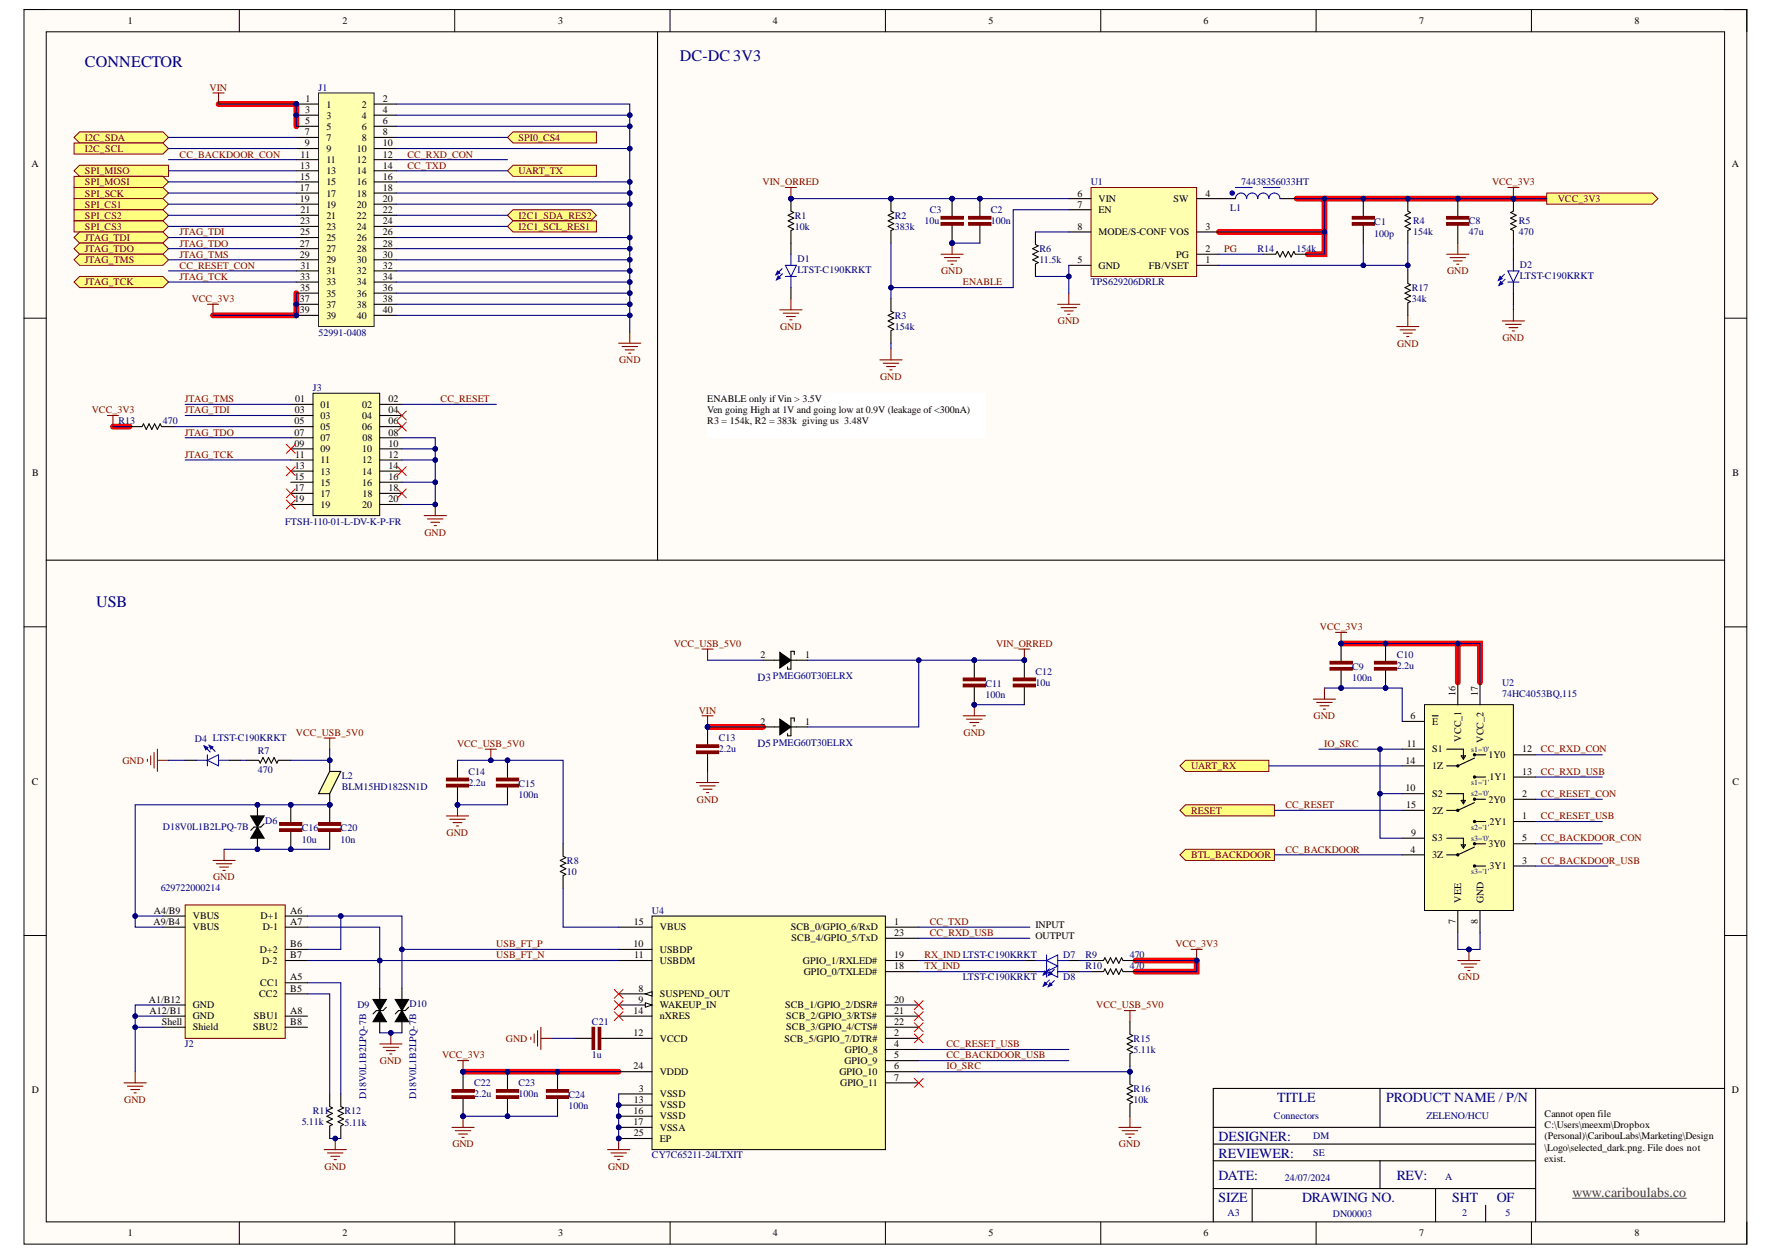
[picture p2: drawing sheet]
<svg xmlns="http://www.w3.org/2000/svg" width="420mm" height="297mm" viewBox="0 0 420 297" stroke-linecap="round" stroke-linejoin="round" font-family="sans-serif">
<defs><g id="words">
<g font-size="3.8" fill="#000080">
<text x="20.1" y="15.9">CONNECTOR</text>
<text x="161" y="14.5">DC-DC 3V3</text>
<text x="22.7" y="143.6">USB</text>
</g>
<g font-size="3.3" fill="#000080">
<text x="302.4" y="260.8">TITLE</text>
<text x="328.2" y="260.8">PRODUCT NAME / P/N</text>
<text x="288.5" y="270">DESIGNER:</text>
<text x="288.5" y="274">REVIEWER:</text>
<text x="288.5" y="279.2">DATE:</text>
<text x="330.7" y="279.2">REV:</text>
<text x="288.5" y="284.5">SIZE</text>
<text x="308.3" y="284.5">DRAWING NO.</text>
<text x="343.8" y="284.5">SHT</text>
<text x="354.4" y="284.5">OF</text>
</g>
<text font-size="3.3" fill="#404040" x="372.3" y="283.2">www.cariboulabs.co</text>
<g font-size="2.6" fill="#000080">
<text x="179.4" y="161.1">D3 PMEG60T30ELRX</text>
<text x="179.4" y="176.9">D5 PMEG60T30ELRX</text>
</g>
<g font-size="2.4">
<text x="30.3" y="5.7">1</text>
<text x="81.1" y="5.7">2</text>
<text x="132.1" y="5.7">3</text>
<text x="183" y="5.7">4</text>
<text x="234.1" y="5.7">5</text>
<text x="285" y="5.7">6</text>
<text x="336" y="5.7">7</text>
<text x="387" y="5.7">8</text>
<text x="72.3" y="26.7">3</text>
<text x="72.3" y="29.3">5</text>
<text x="72.4" y="24.1">1</text>
<text x="77.3" y="25.5">1</text>
<text x="77.3" y="28.1">3</text>
<text x="85.6" y="25.5">2</text>
<text x="85.6" y="28.1">4</text>
<text x="90.6" y="24.1">2</text>
<text x="90.6" y="26.7">4</text>
<text x="90.6" y="29.3">6</text>
<text x="72.2" y="32">7</text>
<text x="72.2" y="34.7">9</text>
<text x="77.3" y="30.7">5</text>
<text x="77.3" y="33.3">7</text>
<text x="77.3" y="35.9">9</text>
<text x="84.5" y="35.9">10</text>
<text x="85.6" y="30.7">6</text>
<text x="85.6" y="33.3">8</text>
<text x="90.6" y="32">8</text>
<text x="90.6" y="34.7">10</text>
<text x="7.4" y="39.6">A</text>
<text x="71.1" y="39.9">13</text>
<text x="71.2" y="37.3">11</text>
<text x="77.3" y="38.6">11</text>
<text x="77.3" y="41.2">13</text>
<text x="84.5" y="38.6">12</text>
<text x="84.5" y="41.2">14</text>
<text x="90.6" y="37.3">12</text>
<text x="90.6" y="39.9">14</text>
<text x="410.1" y="39.6">A</text>
<text x="71" y="45.2">17</text>
<text x="71" y="47.8">19</text>
<text x="71.1" y="42.5">15</text>
<text x="77.3" y="43.9">15</text>
<text x="77.3" y="46.5">17</text>
<text x="84.5" y="43.9">16</text>
<text x="84.5" y="46.5">18</text>
<text x="90.6" y="42.5">16</text>
<text x="90.6" y="45.2">18</text>
<text x="90.6" y="47.8">20</text>
<text x="255.1" y="46.5">6</text>
<text x="260.1" y="47.8">VIN</text>
<text x="277.9" y="47.8">SW</text>
<text x="285.4" y="46.5">4</text>
<text x="71.1" y="53.1">23</text>
<text x="71.2" y="50.4">21</text>
<text x="77.3" y="49.1">19</text>
<text x="77.3" y="51.8">21</text>
<text x="84.5" y="49.1">20</text>
<text x="84.5" y="51.8">22</text>
<text x="90.6" y="50.4">22</text>
<text x="90.6" y="53.1">24</text>
<text x="255.1" y="49.1">7</text>
<text x="260.1" y="50.4">EN</text>
<text x="71" y="58.4">27</text>
<text x="71.1" y="55.7">25</text>
<text x="77.3" y="54.4">23</text>
<text x="77.3" y="57">25</text>
<text x="77.3" y="59.6">27</text>
<text x="84.5" y="54.4">24</text>
<text x="84.5" y="57">26</text>
<text x="84.5" y="59.6">28</text>
<text x="90.6" y="55.7">26</text>
<text x="90.6" y="58.4">28</text>
<text x="255.1" y="54.4">8</text>
<text x="260.1" y="55.7">MODE/S-CONF VOS</text>
<text x="285.4" y="59.6">2</text>
<text x="285.4" y="54.4">3</text>
<text x="71" y="61">29</text>
<text x="71.2" y="63.6">31</text>
<text x="77.3" y="62.2">29</text>
<text x="77.3" y="64.9">31</text>
<text x="84.5" y="62.2">30</text>
<text x="84.5" y="64.9">32</text>
<text x="90.6" y="61">30</text>
<text x="90.6" y="63.6">32</text>
<text x="255.1" y="62.2">5</text>
<text x="260.1" y="63.6">GND</text>
<text x="272" y="63.6">FB/VSET</text>
<text x="278.5" y="61">PG</text>
<text x="285.4" y="62.2">1</text>
<text x="71" y="71.5">37</text>
<text x="71.1" y="66.2">33</text>
<text x="71.1" y="68.8">35</text>
<text x="77.3" y="67.6">33</text>
<text x="77.3" y="70.2">35</text>
<text x="84.5" y="67.6">34</text>
<text x="84.5" y="70.2">36</text>
<text x="90.6" y="66.2">34</text>
<text x="90.6" y="68.8">36</text>
<text x="90.6" y="71.5">38</text>
<text x="71" y="74.2">39</text>
<text x="77.3" y="72.8">37</text>
<text x="77.3" y="75.4">39</text>
<text x="84.5" y="72.8">38</text>
<text x="84.5" y="75.4">40</text>
<text x="90.6" y="74.2">40</text>
<text x="69.9" y="95.2">01</text>
<text x="92" y="95.2">02</text>
<text x="167.5" y="95.2">ENABLE only ifVin &gt; 3.5V</text>
<text x="69.7" y="100.5">05</text>
<text x="69.8" y="97.8">03</text>
<text x="75.9" y="96.5">01</text>
<text x="75.9" y="99.1">03</text>
<text x="75.9" y="101.7">05</text>
<text x="85.7" y="96.5">02</text>
<text x="85.7" y="99.1">04</text>
<text x="85.7" y="101.7">06</text>
<text x="92" y="97.8">04</text>
<text x="92" y="100.5">06</text>
<text x="167.5" y="97.8">Ven going High at 1V and going low at 0.9V (leakage of &lt;300nA)</text>
<text x="167.5" y="100.5">R3 = 154k, R2 = 383k giving us 3.48V</text>
<text x="69.7" y="103.1">07</text>
<text x="69.7" y="105.7">09</text>
<text x="75.9" y="104.4">07</text>
<text x="75.9" y="107.1">09</text>
<text x="85.7" y="107.1">10</text>
<text x="85.8" y="104.4">08</text>
<text x="92" y="103.1">08</text>
<text x="92" y="105.7">10</text>
<text x="7.6" y="112.6">B</text>
<text x="69.7" y="113.7">15</text>
<text x="69.8" y="111">13</text>
<text x="69.9" y="108.3">11</text>
<text x="75.9" y="109.7">11</text>
<text x="75.9" y="112.3">13</text>
<text x="85.7" y="109.7">12</text>
<text x="85.7" y="112.3">14</text>
<text x="92" y="108.3">12</text>
<text x="92" y="111">14</text>
<text x="92" y="113.7">16</text>
<text x="410.2" y="112.6">B</text>
<text x="69.7" y="116.3">17</text>
<text x="69.7" y="118.9">19</text>
<text x="75.9" y="114.9">15</text>
<text x="75.9" y="117.6">17</text>
<text x="85.7" y="114.9">16</text>
<text x="85.8" y="117.6">18</text>
<text x="92" y="116.3">18</text>
<text x="92" y="118.9">20</text>
<text x="75.9" y="120.2">19</text>
<text x="85.7" y="120.2">20</text>
<text x="180.1" y="155.8">2</text>
<text x="190.6" y="155.8">1</text>
<text x="344.7" y="164.7" transform="rotate(-90 344.7 164.7)">16</text>
<text x="349.9" y="164.7" transform="rotate(-90 349.9 164.7)">17</text>
<text x="180.1" y="171.5">2</text>
<text x="190.6" y="171.5">1</text>
<text x="334" y="170.2">6</text>
<text x="339.1" y="171.5">E</text>
<text x="333.1" y="176.8">11</text>
<text x="339.1" y="178.1">S1</text>
<text x="345.9" y="175.6" transform="rotate(-90 345.9 175.6)">VCC_1</text>
<text x="351.3" y="175.8" transform="rotate(-90 351.3 175.8)">VCC_2</text>
<text x="352.4" y="179.5">1Y0</text>
<text x="360.4" y="178.1">12</text>
<text x="7.5" y="185.7">C</text>
<text x="332.8" y="180.7">14</text>
<text x="339.1" y="182.1">1Z</text>
<text x="352.7" y="184.7">1Y1</text>
<text x="360.4" y="183.3">13</text>
<text x="410.2" y="185.7">C</text>
<text x="332.8" y="187.3">10</text>
<text x="332.9" y="191.3">15</text>
<text x="339.1" y="188.7">S2</text>
<text x="352.4" y="189.9">2Y0</text>
<text x="360.4" y="188.7">2</text>
<text x="334.1" y="197.9">9</text>
<text x="339.1" y="192.6">2Z</text>
<text x="352.7" y="195.3">2Y1</text>
<text x="360.4" y="193.9">1</text>
<text x="334" y="201.8">4</text>
<text x="339.1" y="203.1">3Z</text>
<text x="339.1" y="199.2">S3</text>
<text x="352.4" y="200.5">3Y0</text>
<text x="360.4" y="199.2">5</text>
<text x="352.7" y="205.8">3Y1</text>
<text x="360.4" y="204.4">3</text>
<text x="345.9" y="213.6" transform="rotate(-90 345.9 213.6)">VEE</text>
<text x="351.3" y="213.6" transform="rotate(-90 351.3 213.6)">GND</text>
<text x="36.4" y="218.9">A9/B4</text>
<text x="36.4" y="216.3">A4/B9</text>
<text x="45.7" y="217.6">VBUS</text>
<text x="45.7" y="220.2">VBUS</text>
<text x="61.7" y="217.6">D+1</text>
<text x="62.2" y="220.2">D-1</text>
<text x="68.7" y="216.3">A6</text>
<text x="68.7" y="218.9">A7</text>
<text x="150.1" y="218.9">15</text>
<text x="156.2" y="220.2">VBUS</text>
<text x="187.3" y="220.2">SCB_0/GPIO_6/RxD</text>
<text x="211.7" y="218.9">1</text>
<text x="211.7" y="221.6">23</text>
<text x="245.2" y="219.7">INPUT</text>
<text x="344.7" y="218.7" transform="rotate(-90 344.7 218.7)">7</text>
<text x="349.9" y="218.6" transform="rotate(-90 349.9 218.6)">8</text>
<text x="61.5" y="225.5">D+2</text>
<text x="68.7" y="224.2">B6</text>
<text x="68.7" y="226.8">B7</text>
<text x="150" y="224.2">10</text>
<text x="150.1" y="226.8">11</text>
<text x="156.2" y="225.5">USBDP</text>
<text x="187.4" y="222.8">SCB_4/GPIO_5/TxD</text>
<text x="211.7" y="226.8">19</text>
<text x="245.2" y="222.3">OUTPUT</text>
<text x="61.6" y="233.4">CC1</text>
<text x="62.1" y="228.2">D-2</text>
<text x="68.7" y="232.1">A5</text>
<text x="156.2" y="228.2">USBDM</text>
<text x="190.1" y="228.2">GPIO_1/RXLED#</text>
<text x="190.3" y="230.8">GPIO_0/TXLED#</text>
<text x="211.7" y="229.4">18</text>
<text x="35.3" y="237.4">A1/B12</text>
<text x="45.7" y="238.7">GND</text>
<text x="61.4" y="236">CC2</text>
<text x="68.7" y="234.7">B5</text>
<text x="151.2" y="234.7">8</text>
<text x="151.2" y="237.4">9</text>
<text x="156.2" y="236">SUSPEND_OUT</text>
<text x="156.2" y="238.7">WAKEUP_IN</text>
<text x="185.9" y="238.7">SCB_1/GPIO_2/DSR#</text>
<text x="211.7" y="237.4">20</text>
<text x="35.4" y="240">A12/B1</text>
<text x="38.3" y="242.6">Shell</text>
<text x="45.7" y="241.3">GND</text>
<text x="45.7" y="243.9">Shield</text>
<text x="59.9" y="243.9">SBU2</text>
<text x="60.1" y="241.3">SBU1</text>
<text x="68.7" y="240">A8</text>
<text x="68.7" y="242.6">B8</text>
<text x="150" y="245.2">12</text>
<text x="150" y="240">14</text>
<text x="156.2" y="241.3">nXRES</text>
<text x="186.2" y="241.3">SCB_2/GPIO_3/RTS#</text>
<text x="186.2" y="243.9">SCB_3/GPIO_4/CTS#</text>
<text x="211.7" y="245.2">2</text>
<text x="211.7" y="240">21</text>
<text x="211.7" y="242.6">22</text>
<text x="156.2" y="246.6">VCCD</text>
<text x="185.7" y="246.6">SCB_5/GPIO_7/DTR#</text>
<text x="199.9" y="251.8">GPIO_9</text>
<text x="200" y="249.2">GPIO_8</text>
<text x="211.7" y="247.9">4</text>
<text x="211.7" y="250.5">5</text>
<text x="150" y="253.1">24</text>
<text x="156.2" y="254.5">VDDD</text>
<text x="198.8" y="254.5">GPIO_10</text>
<text x="198.9" y="257.1">GPIO_11</text>
<text x="211.7" y="253.1">6</text>
<text x="211.7" y="255.8">7</text>
<text x="7.5" y="258.8">D</text>
<text x="150" y="263.7">16</text>
<text x="150.1" y="261.1">13</text>
<text x="151.2" y="258.4">3</text>
<text x="156.2" y="259.7">VSSD</text>
<text x="156.2" y="262.3">VSSD</text>
<text x="410.1" y="258.8">D</text>
<text x="150" y="266.3">17</text>
<text x="150.1" y="268.9">25</text>
<text x="156.2" y="265">VSSD</text>
<text x="156.2" y="267.7">VSSA</text>
<text x="365.7" y="264.4">Cannot open file</text>
<text x="365.7" y="267.1">C:\Users\meexm\Dropbox</text>
<text x="365.7" y="269.7">(Personal)\CaribouLabs\Marketing\Design</text>
<text x="156.2" y="270.3">EP</text>
<text x="365.7" y="272.3">\Logo\selected_dark.png. File does not</text>
<text x="365.7" y="274.9">exist.</text>
<text x="30.3" y="292.6">1</text>
<text x="81.1" y="292.6">2</text>
<text x="132.1" y="292.6">3</text>
<text x="183" y="292.6">4</text>
<text x="234.1" y="292.6">5</text>
<text x="285" y="292.6">6</text>
<text x="336" y="292.6">7</text>
<text x="387" y="292.6">8</text>
</g>
<g font-size="2.4" fill="#800000">
<text x="49.6" y="21.5">VIN</text>
<text x="20.1" y="33.3">I2C_SDA</text>
<text x="20.1" y="35.9">I2C_SCL</text>
<text x="122.8" y="33.3">SPI0_CS4</text>
<text x="20.1" y="41.2">SPI_MISO</text>
<text x="42.5" y="37.3">CC_BACKDOOR_CON</text>
<text x="96.5" y="39.9">CC_TXD</text>
<text x="96.5" y="37.3">CC_RXD_CON</text>
<text x="122.8" y="41.2">UART_TX</text>
<text x="20.1" y="43.9">SPI_MOSI</text>
<text x="20.1" y="46.5">SPI_SCK</text>
<text x="180.6" y="43.9">VIN_ORRED</text>
<text x="353.3" y="43.9">VCC_3V3</text>
<text x="368.8" y="47.8">VCC_3V3</text>
<text x="20.1" y="49.1">SPI_CS1</text>
<text x="20.1" y="51.8">SPI_CS2</text>
<text x="122.8" y="51.8">I2C1_SDA_RES2</text>
<text x="20.1" y="54.4">SPI_CS3</text>
<text x="20.1" y="57">JTAG_TDI</text>
<text x="20.1" y="59.6">JTAG_TDO</text>
<text x="42.5" y="55.7">JTAG_TDI</text>
<text x="42.5" y="58.4">JTAG_TDO</text>
<text x="122.8" y="54.4">I2C1_SCL_RES1</text>
<text x="289.9" y="59.6">PG</text>
<text x="20.1" y="62.2">JTAG_TMS</text>
<text x="42.5" y="63.6">CC_RESET_CON</text>
<text x="42.5" y="61">JTAG_TMS</text>
<text x="222.8" y="64.9">GND</text>
<text x="342.6" y="64.9">GND</text>
<text x="20.1" y="67.6">JTAG_TCK</text>
<text x="42.5" y="66.2">JTAG_TCK</text>
<text x="45.4" y="71.5">VCC_3V3</text>
<text x="228" y="67.6">ENABLE</text>
<text x="250.5" y="76.8">GND</text>
<text x="184.7" y="78.1">GND</text>
<text x="330.8" y="82">GND</text>
<text x="355.7" y="80.7">GND</text>
<text x="146.6" y="86">GND</text>
<text x="208.4" y="89.9">GND</text>
<text x="43.8" y="95.2">JTAG_TMS</text>
<text x="104.3" y="95.2">CC_RESET</text>
<text x="21.7" y="97.8">VCC_3V3</text>
<text x="43.8" y="97.8">JTAG_TDI</text>
<text x="43.8" y="103.1">JTAG_TDO</text>
<text x="43.8" y="108.3">JTAG_TCK</text>
<text x="100.5" y="126.8">GND</text>
<text x="312.5" y="149.2">VCC_3V3</text>
<text x="159.5" y="153.1">VCC_USB_5V0</text>
<text x="235.9" y="153.1">VIN_ORRED</text>
<text x="165.4" y="168.9">VIN</text>
<text x="311" y="170.2">GND</text>
<text x="70.1" y="174.1">VCC_USB_5V0</text>
<text x="108.2" y="176.8">VCC_USB_5V0</text>
<text x="228.2" y="174.1">GND</text>
<text x="313.6" y="176.8">IO_SRC</text>
<text x="364.9" y="178.1">CC_RXD_CON</text>
<text x="29" y="180.7">GND</text>
<text x="282" y="182.1">UART_RX</text>
<text x="364.9" y="183.3">CC_RXD_USB</text>
<text x="165" y="189.9">GND</text>
<text x="304.3" y="191.3">CC_RESET</text>
<text x="364.9" y="188.7">CC_RESET_CON</text>
<text x="105.8" y="197.9">GND</text>
<text x="282" y="192.6">RESET</text>
<text x="364.9" y="193.9">CC_RESET_USB</text>
<text x="282" y="203.1">BTL_BACKDOOR</text>
<text x="304.3" y="201.8">CC_BACKDOOR</text>
<text x="364.9" y="199.2">CC_BACKDOOR_CON</text>
<text x="50.5" y="208.4">GND</text>
<text x="364.9" y="204.4">CC_BACKDOOR_USB</text>
<text x="220.1" y="218.9">CC_TXD</text>
<text x="220.1" y="221.6">CC_RXD_USB</text>
<text x="117.5" y="226.8">USB_FT_N</text>
<text x="117.5" y="224.2">USB_FT_P</text>
<text x="218.9" y="226.8">RX_IND LTST-C190KRKT</text>
<text x="278.3" y="224.2">VCC_3V3</text>
<text x="218.9" y="229.4">TX_IND</text>
<text x="345.3" y="232.1">GND</text>
<text x="259.5" y="238.7">VCC_USB_5V0</text>
<text x="89.9" y="251.8">GND</text>
<text x="104.7" y="250.5">VCC_3V3</text>
<text x="119.8" y="246.6">GND</text>
<text x="224.1" y="247.9">CC_RESET_USB</text>
<text x="224.1" y="250.5">CC_BACKDOOR_USB</text>
<text x="224.1" y="253.1">IO_SRC</text>
<text x="29.4" y="261.1">GND</text>
<text x="107.1" y="271.5">GND</text>
<text x="264.9" y="271.5">GND</text>
<text x="76.8" y="276.9">GND</text>
<text x="144" y="276.9">GND</text>
</g>
<g font-size="2.4" fill="#000080">
<text x="75.4" y="21.5">J1</text>
<text x="258.3" y="43.9">U1</text>
<text x="293.9" y="43.9">74438356033HT</text>
<text x="188.2" y="51.8">R1</text>
<text x="211.9" y="51.8">R2</text>
<text x="218.9" y="53.1">10u</text>
<text x="220.1" y="50.4">C3</text>
<text x="234.6" y="53.1">100n</text>
<text x="234.6" y="50.4">C2</text>
<text x="291.2" y="49.9">L1</text>
<text x="325.4" y="53.4">C1</text>
<text x="334.6" y="53.1">R4</text>
<text x="347.8" y="53.1">C8</text>
<text x="359.6" y="53.1">R5</text>
<text x="188.2" y="54.5">10k</text>
<text x="211.9" y="54.5">383k</text>
<text x="246.1" y="59.7">R6</text>
<text x="297.7" y="59.6">R14</text>
<text x="307" y="59.6">154k</text>
<text x="325.4" y="56">100p</text>
<text x="334.6" y="55.7">154k</text>
<text x="347.8" y="55.7">47u</text>
<text x="359.6" y="55.7">470</text>
<text x="188.9" y="64.6">LTST-C190KRKT</text>
<text x="188.9" y="62">D1</text>
<text x="246.1" y="62.3">11.5k</text>
<text x="359.9" y="66">LTST-C190KRKT</text>
<text x="359.9" y="63.3">D2</text>
<text x="258.3" y="67.6">TPS629206DRLR</text>
<text x="334.3" y="71.5">34k</text>
<text x="334.3" y="68.9">R17</text>
<text x="211.9" y="75.5">R3</text>
<text x="75.4" y="79.4">52991-0408</text>
<text x="211.9" y="78.1">154k</text>
<text x="74.1" y="92.5">J3</text>
<text x="28.1" y="100.5">R13</text>
<text x="38.5" y="100.5">470</text>
<text x="67.5" y="124.1">FTSH-110-01-L-DV-K-P-FR</text>
<text x="330.7" y="155.8">C10</text>
<text x="245.2" y="159.7">C12</text>
<text x="320.1" y="161.3">100n</text>
<text x="320.1" y="158.7">C9</text>
<text x="330.7" y="158.4">2.2u</text>
<text x="233.3" y="165.2">100n</text>
<text x="233.3" y="162.6">C11</text>
<text x="245.2" y="162.3">10u</text>
<text x="355.7" y="165">74HC4053BQ,115</text>
<text x="355.7" y="162.3">U2</text>
<text x="46.2" y="175.6">D4 LTST-C190KRKT</text>
<text x="61" y="178.5">R7</text>
<text x="170.2" y="178.1">2.2u</text>
<text x="170.2" y="175.5">C13</text>
<text x="61" y="183">470</text>
<text x="80.9" y="184.4">L2</text>
<text x="110.9" y="183.3">C14</text>
<text x="80.9" y="187.1">BLM15HD182SN1D</text>
<text x="110.9" y="186.1">2.2u</text>
<text x="122.8" y="188.9">100n</text>
<text x="122.8" y="186.3">C15</text>
<text x="38.5" y="196.5">D18V0L1B2LPQ-7B</text>
<text x="62.8" y="194.9">D6</text>
<text x="71.4" y="196.8">C16</text>
<text x="80.6" y="196.8">C20</text>
<text x="71.4" y="199.4">10u</text>
<text x="80.6" y="199.4">10n</text>
<text x="134.2" y="207.1">10</text>
<text x="134.2" y="204.5">R8</text>
<text x="38" y="211">629722000214</text>
<text x="154.4" y="216.3">U4</text>
<text x="251.8" y="226.8">D7</text>
<text x="257" y="226.8">R9</text>
<text x="267.5" y="226.8">470</text>
<text x="228" y="232.1">LTST-C190KRKT</text>
<text x="251.8" y="232.1">D8</text>
<text x="257" y="229.4">R10</text>
<text x="267.5" y="229.4">470</text>
<text x="84.6" y="238.7">D9</text>
<text x="97" y="238.4">D10</text>
<text x="140.2" y="242.6">C21</text>
<text x="43.8" y="247.9">J2</text>
<text x="140.2" y="250.5">1u</text>
<text x="268.4" y="249.2">5.11k</text>
<text x="268.4" y="246.6">R15</text>
<text x="112.3" y="257.1">C22</text>
<text x="122.8" y="257.1">C23</text>
<text x="74.1" y="263.7">R11</text>
<text x="81.6" y="263.8">R12</text>
<text x="86.7" y="260.2" transform="rotate(-90 86.7 260.2)">D18V0L1B2LPQ-7B</text>
<text x="98.6" y="260.2" transform="rotate(-90 98.6 260.2)">D18V0L1B2LPQ-7B</text>
<text x="112.3" y="259.7">2.2u</text>
<text x="122.8" y="259.7">100n</text>
<text x="134.6" y="262.6">100n</text>
<text x="134.6" y="260">C24</text>
<text x="268.4" y="261.1">10k</text>
<text x="268.4" y="258.4">R16</text>
<text x="71.4" y="266.3">5.11k</text>
<text x="81.6" y="266.4">5.11k</text>
<text x="301.6" y="265">Connectors</text>
<text x="310.9" y="269.7">DM</text>
<text x="337.7" y="265">ZELENO/HCU</text>
<text x="154.4" y="274.2">CY7C65211-24LTXIT</text>
<text x="310.9" y="273.7">SE</text>
<text x="304.3" y="279.5">24/07/2024</text>
<text x="342.2" y="279.2">A</text>
<text x="290.6" y="287.9">A3</text>
<text x="346.2" y="287.9">2</text>
<text x="356.5" y="287.9">5</text>
<text x="315.6" y="288.1">DN00003</text>
</g>
<g font-size="1.9" fill="#000080">
<text x="348.3" y="177.9">s1='0'</text>
<text x="348.3" y="185.9">s1='1'</text>
<text x="348.3" y="188.5">s2='0'</text>
<text x="348.3" y="196.4">s2='1'</text>
<text x="348.3" y="199">s3='0'</text>
<text x="348.3" y="206.9">s3='1'</text>
</g>
</g></defs>
<path d="M5.7 2.3h407.9v292.2h-407.9z" fill-rule="evenodd" fill="#fffcf8"/>
<path d="M5.7 2.3h407.9v292.2h-407.9z" fill="none" stroke="#000" stroke-width=".24"/>
<path d="M10.9 7.5h397.4v281.7h-397.4z" fill-rule="evenodd" fill="#fffcf8"/>
<g fill="none" stroke="#000" stroke-width=".24">
<path d="M5.7 2.3h5.2M10.9 7.5h397.4v281.7h-397.4zM56.7 2.3v5.2M107.7 2.3v5.2M158.7 2.3v5.2M209.6 2.3v5.2M260.6 2.3v5.2M311.6 2.3v5.2M362.6 2.3v5.2M408.3 2.3h5.3v5.2M5.7 75.3h5.2M408.3 75.3h5.3"/>
<path d="M5.7 148.4h5.2M408.3 148.4h5.3M5.7 221.4h5.2M408.3 221.4h5.3M56.7 289.2v5.3M107.7 289.2v5.3M158.7 289.2v5.3M209.6 289.2v5.3M260.6 289.2v5.3M311.6 289.2v5.3M362.6 289.2v5.3M413.6 289.2v5.3"/>
</g>
<path d="M51.7 24.6h18.5v5.3M307 47h6.6v7.9h-25M313.6 47h52.6M313.6 54.9v5.3h-4M70.2 69.4v5.2h-19.8M26.7 101h4M317.5 152.3h32.9v9.2M345.2 152.3v9.2M167.5 172.1h13.2M268.9 227.3h14.4v2.7h-14.4M109.6 253.7h36.9" fill="none" stroke="#f00" stroke-width="1.4"/>
<path d="M10.9 132.6h397.4M326.8 257.6v9.2M363.6 257.6v31.6M408.3 257.6h-121v31.6M287.3 274.7h76.3M287.3 266.8h76.3M287.3 270.8h76.3M326.8 274.7v6.6M287.3 281.3h76.3M296.5 281.3v7.9M339.9 281.3v7.9M351.8 285.3v3.9" fill="none" stroke="#000" stroke-width=".25"/>
<path d="M372.4 283.6h26.9" fill="none" stroke="#404040" stroke-width=".24"/>
<circle cx="70.2" cy="24.6" r=".53" fill="#000080"/>
<circle cx="70.2" cy="24.6" r=".53" fill="none" stroke="#000080" stroke-width=".24"/>
<circle cx="70.2" cy="27.3" r=".53" fill="#000080"/>
<circle cx="70.2" cy="27.3" r=".53" fill="none" stroke="#000080" stroke-width=".24"/>
<circle cx="70.2" cy="72" r=".53" fill="#000080"/>
<circle cx="70.2" cy="72" r=".53" fill="none" stroke="#000080" stroke-width=".24"/>
<circle cx="70.2" cy="74.6" r=".53" fill="#000080"/>
<circle cx="70.2" cy="74.6" r=".53" fill="none" stroke="#000080" stroke-width=".24"/>
<path d="M75.4 22h13.2v55.3h-13.2z" fill-rule="evenodd" fill="#ffffb0"/>
<path d="M75.4 22h13.2v55.3h-13.2z" fill="none" stroke="#211b22" stroke-width=".24"/>
<path d="M70.2 24.6h5.2" fill="none" stroke="#000" stroke-width=".25"/>
<circle cx="70.2" cy="24.6" r=".53" fill="#000080"/>
<circle cx="70.2" cy="24.6" r=".53" fill="none" stroke="#000080" stroke-width=".24"/>
<path d="M70.2 27.3h5.2M88.6 24.6h5.2" fill="none" stroke="#000" stroke-width=".25"/>
<circle cx="70.2" cy="27.3" r=".53" fill="#000080"/>
<circle cx="70.2" cy="27.3" r=".53" fill="none" stroke="#000080" stroke-width=".24"/>
<g fill="none" stroke="#000" stroke-width=".25">
<path d="M70.2 29.9h5.2M70.2 32.5h5.2M70.2 35.2h5.2M70.2 37.8h5.2M88.6 27.3h5.2M88.6 29.9h5.2M88.6 32.5h5.2M88.6 35.2h5.2M88.6 37.8h5.2M70.2 40.4h5.2M70.2 43.1h5.2M70.2 45.7h5.2"/>
<path d="M70.2 48.3h5.2M70.2 51h5.2M70.2 53.6h5.2M70.2 56.2h5.2M70.2 58.9h5.2M88.6 40.4h5.2M88.6 43.1h5.2M88.6 45.7h5.2M88.6 48.3h5.2M88.6 51h5.2M88.6 53.6h5.2M88.6 56.2h5.2"/>
<path d="M88.6 58.9h5.2M70.2 61.5h5.2M70.2 64.1h5.2M70.2 66.8h5.2M70.2 69.4h5.2M70.2 72h5.2M88.6 61.5h5.2M88.6 64.1h5.2M88.6 66.8h5.2M88.6 69.4h5.2"/>
</g>
<circle cx="70.2" cy="72" r=".53" fill="#000080"/>
<circle cx="70.2" cy="72" r=".53" fill="none" stroke="#000080" stroke-width=".24"/>
<path d="M70.2 74.6h5.2M88.6 72h5.2" fill="none" stroke="#000" stroke-width=".25"/>
<circle cx="70.2" cy="74.6" r=".53" fill="#000080"/>
<circle cx="70.2" cy="74.6" r=".53" fill="none" stroke="#000080" stroke-width=".24"/>
<path d="M88.6 74.6h5.2" fill="none" stroke="#000" stroke-width=".25"/>
<path d="M149.1 78.6v2.6M146.5 81.2h5.2M147.3 82h3.7M148.1 82.8h2.1M148.9 83.6h.5" fill="none" stroke="#800000" stroke-width=".25"/>
<path d="M18.8 31.2h19.8l1.3 1.3-1.3 1.3h-19.8l-1.3-1.3z" fill-rule="evenodd" fill="#ffff80"/>
<path d="M18.8 31.2h19.8l1.3 1.3-1.3 1.3h-19.8l-1.3-1.3z" fill="none" stroke="#800000" stroke-width=".24"/>
<path d="M17.5 33.8h21.1l1.3 1.4-1.3 1.3h-21.1z" fill-rule="evenodd" fill="#ffff80"/>
<path d="M17.5 33.8h21.1l1.3 1.4-1.3 1.3h-21.1z" fill="none" stroke="#800000" stroke-width=".24"/>
<path d="M18.8 39.1h21.1v2.6h-21.1l-1.3-1.3z" fill-rule="evenodd" fill="#ffff80"/>
<path d="M18.8 39.1h21.1v2.6h-21.1l-1.3-1.3z" fill="none" stroke="#800000" stroke-width=".24"/>
<path d="M17.5 41.7h21.1l1.3 1.4-1.3 1.3h-21.1z" fill-rule="evenodd" fill="#ffff80"/>
<path d="M17.5 41.7h21.1l1.3 1.4-1.3 1.3h-21.1z" fill="none" stroke="#800000" stroke-width=".24"/>
<path d="M17.5 44.4h21.1l1.3 1.3-1.3 1.3h-21.1z" fill-rule="evenodd" fill="#ffff80"/>
<path d="M17.5 44.4h21.1l1.3 1.3-1.3 1.3h-21.1z" fill="none" stroke="#800000" stroke-width=".24"/>
<path d="M17.5 47h21.1l1.3 1.3-1.3 1.3h-21.1z" fill-rule="evenodd" fill="#ffff80"/>
<path d="M17.5 47h21.1l1.3 1.3-1.3 1.3h-21.1z" fill="none" stroke="#800000" stroke-width=".24"/>
<path d="M17.5 49.6h21.1l1.3 1.4-1.3 1.3h-21.1z" fill-rule="evenodd" fill="#ffff80"/>
<path d="M17.5 49.6h21.1l1.3 1.4-1.3 1.3h-21.1z" fill="none" stroke="#800000" stroke-width=".24"/>
<path d="M17.5 52.3h21.1l1.3 1.3-1.3 1.3h-21.1z" fill-rule="evenodd" fill="#ffff80"/>
<path d="M17.5 52.3h21.1l1.3 1.3-1.3 1.3h-21.1z" fill="none" stroke="#800000" stroke-width=".24"/>
<path d="M18.8 54.9h19.8l1.3 1.3-1.3 1.3h-19.8l-1.3-1.3z" fill-rule="evenodd" fill="#ffff80"/>
<path d="M18.8 54.9h19.8l1.3 1.3-1.3 1.3h-19.8l-1.3-1.3z" fill="none" stroke="#800000" stroke-width=".24"/>
<path d="M18.8 57.5h19.8l1.3 1.4-1.3 1.3h-19.8l-1.3-1.3z" fill-rule="evenodd" fill="#ffff80"/>
<path d="M18.8 57.5h19.8l1.3 1.4-1.3 1.3h-19.8l-1.3-1.3z" fill="none" stroke="#800000" stroke-width=".24"/>
<path d="M18.8 60.2h19.8l1.3 1.3-1.3 1.3h-19.8l-1.3-1.3z" fill-rule="evenodd" fill="#ffff80"/>
<path d="M18.8 60.2h19.8l1.3 1.3-1.3 1.3h-19.8l-1.3-1.3z" fill="none" stroke="#800000" stroke-width=".24"/>
<path d="M18.8 65.4h19.8l1.3 1.4-1.3 1.3h-19.8l-1.3-1.3z" fill-rule="evenodd" fill="#ffff80"/>
<path d="M18.8 65.4h19.8l1.3 1.4-1.3 1.3h-19.8l-1.3-1.3z" fill="none" stroke="#800000" stroke-width=".24"/>
<circle cx="211" cy="47" r=".53" fill="#000080"/>
<circle cx="211" cy="47" r=".53" fill="none" stroke="#000080" stroke-width=".24"/>
<path d="M211 50l.6 .3-1.3 .7 1.3 .6-1.3 .7 1.3 .6-1.3 .7 1.3 .7-.6 .3M211 47v2.9" fill="none" stroke="#000" stroke-width=".25"/>
<circle cx="211" cy="47" r=".53" fill="#000080"/>
<circle cx="211" cy="47" r=".53" fill="none" stroke="#000080" stroke-width=".24"/>
<path d="M211 54.6v2.9" fill="none" stroke="#000" stroke-width=".25"/>
<path d="M345.2 57.5v2.7M357 44.4h2.6M358.3 44.4v2.6M342.6 60.2h5.2M343.3 61h3.7M344.1 61.8h2.1M344.9 62.5h.5M208.3 85.2h5.3M209.1 86h3.7M209.9 86.8h2.1M210.7 87.5h.5M211 82.5v2.7" fill="none" stroke="#800000" stroke-width=".25"/>
<circle cx="358.3" cy="47" r=".53" fill="#000080"/>
<circle cx="358.3" cy="47" r=".53" fill="none" stroke="#000080" stroke-width=".24"/>
<path d="M167.5 93.1h65.8v10.5h-65.8z" fill-rule="evenodd" fill="#fff"/>
<path d="M167.5 93.1h65.8v10.5h-65.8z" fill="none" stroke="#fff" stroke-width=".24"/>
<circle cx="345.2" cy="47" r=".53" fill="#000080"/>
<circle cx="345.2" cy="47" r=".53" fill="none" stroke="#000080" stroke-width=".24"/>
<path d="M345.2 47v4.6M345.2 52.9v4.6" fill="none" stroke="#000" stroke-width=".25"/>
<circle cx="345.2" cy="47" r=".53" fill="#000080"/>
<circle cx="345.2" cy="47" r=".53" fill="none" stroke="#000080" stroke-width=".24"/>
<path d="M342.6 52.7h5.2v.6h-5.2z" fill-rule="evenodd" fill="#800000"/>
<path d="M342.6 52.7h5.2v.6h-5.2z" fill="none" stroke="#800000" stroke-width=".24"/>
<path d="M342.6 51.2h5.2v.7h-5.2z" fill-rule="evenodd" fill="#800000"/>
<path d="M342.6 51.2h5.2v.7h-5.2z" fill="none" stroke="#800000" stroke-width=".24"/>
<path d="M356.2 64.9l-1.4 1.5M356.4 66.1l-1.5 1.4M357 64.1h2.6l-1.3 2.7zM357 66.8h2.6M358.3 61.5v2.6M358.3 66.8v2.6" fill="none" stroke="#00f" stroke-width=".25"/>
<path d="M355.2 65.4l.5 .6-.9 .4z" fill="#00f"/>
<path d="M355.2 65.4l.5 .6-.9 .4z" fill="none" stroke="#00f" stroke-width=".25"/>
<path d="M355.3 66.6l.5 .5-.9 .4z" fill="#00f"/>
<path d="M185.2 63.6l-1.5 1.4M185.3 64.8l-1.4 1.4M186 62.8h2.6l-1.3 2.6zM186 65.4h2.6M187.3 60.2v2.6M187.3 65.4v2.7M355.3 66.6l.5 .5-.9 .4z" fill="none" stroke="#00f" stroke-width=".25"/>
<path d="M358.3 58.9v2.6M358.3 69.4v2.6" fill="none" stroke="#000" stroke-width=".25"/>
<path d="M355.7 76h5.3M356.5 76.8h3.7M357.3 77.5h2.1M358.1 78.3h.5M358.3 73.3v2.7" fill="none" stroke="#800000" stroke-width=".25"/>
<path d="M184.1 64.1l.5 .6-.9 .3z" fill="#00f"/>
<path d="M184.1 64.1l.5 .6-.9 .3z" fill="none" stroke="#00f" stroke-width=".25"/>
<path d="M184.3 65.3l.5 .5-.9 .4z" fill="#00f"/>
<path d="M184.3 65.3l.5 .5-.9 .4z" fill="none" stroke="#00f" stroke-width=".25"/>
<path d="M187.3 57.5v2.7M187.3 68.1v2.6" fill="none" stroke="#000" stroke-width=".25"/>
<path d="M184.6 73.3h5.3M185.4 74.1h3.7M186.2 74.9h2.1M187 75.7h.5M187.3 70.7v2.6" fill="none" stroke="#800000" stroke-width=".25"/>
<circle cx="187.3" cy="47" r=".53" fill="#000080"/>
<circle cx="187.3" cy="47" r=".53" fill="none" stroke="#000080" stroke-width=".24"/>
<path d="M187.3 50l.6 .3-1.3 .7 1.3 .6-1.3 .7 1.3 .6-1.3 .7 1.3 .7-.6 .3M187.3 47v2.9" fill="none" stroke="#000" stroke-width=".25"/>
<circle cx="187.3" cy="47" r=".53" fill="#000080"/>
<circle cx="187.3" cy="47" r=".53" fill="none" stroke="#000080" stroke-width=".24"/>
<path d="M187.3 54.6v2.9" fill="none" stroke="#000" stroke-width=".25"/>
<circle cx="358.3" cy="47" r=".53" fill="#000080"/>
<circle cx="358.3" cy="47" r=".53" fill="none" stroke="#000080" stroke-width=".24"/>
<path d="M358.3 50l-.6 .3 1.3 .7-1.3 .6 1.3 .7-1.3 .6 1.3 .7-1.3 .7 .6 .3M358.3 47v2.9M358.3 54.7v2.8" fill="none" stroke="#000" stroke-width=".25"/>
<circle cx="358.3" cy="47" r=".53" fill="#000080"/>
<circle cx="358.3" cy="47" r=".53" fill="none" stroke="#000080" stroke-width=".24"/>
<path d="M366.2 45.7h25l1.4 1.3-1.4 1.3h-25z" fill-rule="evenodd" fill="#ffff80"/>
<path d="M366.2 45.7h25l1.4 1.3-1.4 1.3h-25z" fill="none" stroke="#800000" stroke-width=".24"/>
<path d="M186 44.4h2.6M187.3 44.4v2.6" fill="none" stroke="#800000" stroke-width=".25"/>
<circle cx="187.3" cy="47" r=".53" fill="#000080"/>
<circle cx="187.3" cy="47" r=".53" fill="none" stroke="#000080" stroke-width=".24"/>
<circle cx="225.4" cy="57.5" r=".53" fill="#000080"/>
<circle cx="225.4" cy="57.5" r=".53" fill="none" stroke="#000080" stroke-width=".24"/>
<circle cx="225.4" cy="47" r=".53" fill="#000080"/>
<circle cx="225.4" cy="47" r=".53" fill="none" stroke="#000080" stroke-width=".24"/>
<path d="M225.4 52.9v4.6" fill="none" stroke="#000" stroke-width=".25"/>
<circle cx="225.4" cy="57.5" r=".53" fill="#000080"/>
<circle cx="225.4" cy="57.5" r=".53" fill="none" stroke="#000080" stroke-width=".24"/>
<path d="M225.4 47v4.6" fill="none" stroke="#000" stroke-width=".25"/>
<circle cx="225.4" cy="47" r=".53" fill="#000080"/>
<circle cx="225.4" cy="47" r=".53" fill="none" stroke="#000080" stroke-width=".24"/>
<path d="M222.8 52.7h5.3v.6h-5.3z" fill-rule="evenodd" fill="#800000"/>
<path d="M222.8 52.7h5.3v.6h-5.3z" fill="none" stroke="#800000" stroke-width=".24"/>
<path d="M222.8 51.2h5.3v.7h-5.3z" fill-rule="evenodd" fill="#800000"/>
<path d="M222.8 51.2h5.3v.7h-5.3z" fill="none" stroke="#800000" stroke-width=".24"/>
<path d="M50.4 22h2.7M51.7 22v2.6M49.1 72h2.6M50.4 72v2.6" fill="none" stroke="#800000" stroke-width=".25"/>
<path d="M121.5 39.1h19.7v2.6h-19.7l-1.3-1.3z" fill-rule="evenodd" fill="#ffff80"/>
<path d="M121.5 39.1h19.7v2.6h-19.7l-1.3-1.3z" fill="none" stroke="#800000" stroke-width=".24"/>
<path d="M121.5 49.6h18.4l1.3 1.4-1.3 1.3h-18.4l-1.3-1.3z" fill-rule="evenodd" fill="#ffff80"/>
<path d="M121.5 49.6h18.4l1.3 1.4-1.3 1.3h-18.4l-1.3-1.3z" fill="none" stroke="#800000" stroke-width=".24"/>
<path d="M121.5 52.3h19.7v2.6h-19.7l-1.3-1.3z" fill-rule="evenodd" fill="#ffff80"/>
<path d="M121.5 52.3h19.7v2.6h-19.7l-1.3-1.3z" fill="none" stroke="#800000" stroke-width=".24"/>
<path d="M155.7 7.5v125.1" fill="none" stroke="#000" stroke-width=".25"/>
<circle cx="146.5" cy="261.6" r=".53" fill="#000080"/>
<circle cx="146.5" cy="261.6" r=".53" fill="none" stroke="#000080" stroke-width=".24"/>
<circle cx="146.5" cy="264.2" r=".53" fill="#000080"/>
<circle cx="146.5" cy="264.2" r=".53" fill="none" stroke="#000080" stroke-width=".24"/>
<circle cx="146.5" cy="266.8" r=".53" fill="#000080"/>
<circle cx="146.5" cy="266.8" r=".53" fill="none" stroke="#000080" stroke-width=".24"/>
<circle cx="146.5" cy="269.5" r=".53" fill="#000080"/>
<circle cx="146.5" cy="269.5" r=".53" fill="none" stroke="#000080" stroke-width=".24"/>
<path d="M154.4 216.8h55.2v55.3h-55.2z" fill-rule="evenodd" fill="#ffffb0"/>
<path d="M154.4 216.8h55.2v55.3h-55.2z" fill="none" stroke="#000" stroke-width=".24"/>
<path d="M209.6 219.4h7.9M146.5 235.2h7.9M146.5 258.9h7.9M209.6 245.8h7.9M209.6 248.4h7.9M209.6 251h7.9M209.6 253.7h7.9M209.6 256.3h7.9" fill="none" stroke="#000" stroke-width=".25"/>
<path d="M152.8 235.2l1.6-.5v1.1z" fill="#f8fcff"/>
<path d="M152.8 235.2l1.6-.5v1.1z" fill="none" stroke="#000" stroke-width=".24"/>
<path d="M146.5 237.9h7.9" fill="none" stroke="#000" stroke-width=".25"/>
<path d="M152.8 237.3l1.6 .6-1.6 .5z" fill="#f8fcff"/>
<path d="M152.8 237.3l1.6 .6-1.6 .5z" fill="none" stroke="#000" stroke-width=".24"/>
<path d="M146.5 224.7h7.9M146.5 227.3h7.9M146.5 245.8h7.9M146.5 261.6h7.9" fill="none" stroke="#000" stroke-width=".25"/>
<circle cx="146.5" cy="261.6" r=".53" fill="#000080"/>
<circle cx="146.5" cy="261.6" r=".53" fill="none" stroke="#000080" stroke-width=".24"/>
<path d="M146.5 219.4h7.9M146.5 240.5h7.9M146.5 264.2h7.9" fill="none" stroke="#000" stroke-width=".25"/>
<circle cx="146.5" cy="264.2" r=".53" fill="#000080"/>
<circle cx="146.5" cy="264.2" r=".53" fill="none" stroke="#000080" stroke-width=".24"/>
<path d="M146.5 266.8h7.9" fill="none" stroke="#000" stroke-width=".25"/>
<circle cx="146.5" cy="266.8" r=".53" fill="#000080"/>
<circle cx="146.5" cy="266.8" r=".53" fill="none" stroke="#000080" stroke-width=".24"/>
<path d="M209.6 230h7.9M209.6 227.3h7.9M209.6 237.9h7.9M209.6 222.1h7.9M146.5 253.7h7.9M209.6 240.5h7.9M209.6 243.1h7.9M146.5 269.5h7.9" fill="none" stroke="#000" stroke-width=".25"/>
<circle cx="146.5" cy="269.5" r=".53" fill="#000080"/>
<circle cx="146.5" cy="269.5" r=".53" fill="none" stroke="#000080" stroke-width=".24"/>
<path d="M145.4 239.5l2.1 2.1M145.4 236.8l2.1 2.1M145.4 234.2l2.1 2.1M147.5 239.5l-2.1 2.1M147.5 236.8l-2.1 2.1M147.5 234.2l-2.1 2.1" fill="none" stroke="#f00" stroke-width=".24"/>
<path d="M58.3 180h2.9M61.3 180l.3 .6 .7-1.3 .6 1.3 .7-1.3 .6 1.3 .7-1.3 .7 1.3 .3-.6M66 180h2.8" fill="none" stroke="#000" stroke-width=".25"/>
<path d="M46.5 180h2.6M48.3 176.5l1.5 1.5M49.1 180l2.6-1.4v2.7zM49.1 178.6v2.7M49.5 176.4l1.5 1.4M51.7 180h2.7" fill="none" stroke="#00f" stroke-width=".25"/>
<path d="M49.5 176.4l.9 .4-.5 .5z" fill="#00f"/>
<path d="M49.5 176.4l.9 .4-.5 .5z" fill="none" stroke="#00f" stroke-width=".25"/>
<path d="M48.3 176.5l.9 .4-.5 .6z" fill="#00f"/>
<path d="M48.3 176.5l.9 .4-.5 .6z" fill="none" stroke="#00f" stroke-width=".25"/>
<path d="M43.8 180h2.7M54.4 180h2.6" fill="none" stroke="#000" stroke-width=".25"/>
<g fill="none" stroke="#800000" stroke-width=".25">
<path d="M34.9 179.7v.5M35.7 178.9v2.1M36.5 178.1v3.7M37.3 177.3v5.3M37.3 180h2.6M76.7 174.7h2.7M78.1 174.7v2.6M50.4 203.7h5.3M51.2 204.4h3.7M52 205.2h2.1M52.8 206h.5M53.1 201v2.7"/>
<path d="M89.9 247.1h5.3M90.7 247.9h3.7M91.5 248.7h2.1M92.3 249.5h.5M92.5 244.5v2.6"/>
</g>
<circle cx="92.5" cy="244.5" r=".53" fill="#000080"/>
<circle cx="92.5" cy="244.5" r=".53" fill="none" stroke="#000080" stroke-width=".24"/>
<path d="M88.3 236.6h3.2l-1.6 2.6zM93.6 236.6h3.1l-1.5 2.6zM89.9 239.2l1.6 2.6h-3.2zM95.2 239.2l1.5 2.6h-3.1z" fill="#000"/>
<path d="M88.3 236.6h3.2l-1.6 2.6zM89.9 239.2l1.6 2.6h-3.2zM89.9 233.9v2.7M91.5 238.4l-.8 .8h-1.6l-.8 .8M93.6 236.6h3.1l-1.5 2.6zM95.2 239.2l1.5 2.6h-3.1zM95.2 233.9v2.7M96.7 238.4l-.7 .8h-1.6l-.8 .8M89.9 241.8v2.7M95.2 241.8v2.7" fill="none" stroke="#000" stroke-width=".25"/>
<circle cx="61" cy="201" r=".53" fill="#000080"/>
<circle cx="61" cy="201" r=".53" fill="none" stroke="#000080" stroke-width=".24"/>
<circle cx="61" cy="190.5" r=".53" fill="#000080"/>
<circle cx="61" cy="190.5" r=".53" fill="none" stroke="#000080" stroke-width=".24"/>
<path d="M61 195.8l1.5 2.6h-3.1zM59.4 193.1h3.1l-1.5 2.7z" fill="#000"/>
<path d="M59.4 193.1h3.1l-1.5 2.7zM61 195.8l1.5 2.6h-3.1zM61 198.4v2.6M62.5 195l-.8 .8h-1.5l-.8 .7" fill="none" stroke="#000" stroke-width=".25"/>
<circle cx="61" cy="201" r=".53" fill="#000080"/>
<circle cx="61" cy="201" r=".53" fill="none" stroke="#000080" stroke-width=".24"/>
<path d="M61 190.5v2.6" fill="none" stroke="#000" stroke-width=".25"/>
<circle cx="61" cy="190.5" r=".53" fill="#000080"/>
<circle cx="61" cy="190.5" r=".53" fill="none" stroke="#000080" stroke-width=".24"/>
<circle cx="78.1" cy="190.5" r=".53" fill="#000080"/>
<circle cx="78.1" cy="190.5" r=".53" fill="none" stroke="#000080" stroke-width=".24"/>
<path d="M78.1 190.5v4.6" fill="none" stroke="#000" stroke-width=".25"/>
<circle cx="78.1" cy="190.5" r=".53" fill="#000080"/>
<circle cx="78.1" cy="190.5" r=".53" fill="none" stroke="#000080" stroke-width=".24"/>
<path d="M78.1 196.4v4.6" fill="none" stroke="#000" stroke-width=".25"/>
<path d="M75.4 194.7h5.3v.7h-5.3z" fill-rule="evenodd" fill="#800000"/>
<path d="M75.4 194.7h5.3v.7h-5.3z" fill="none" stroke="#800000" stroke-width=".24"/>
<path d="M75.4 196.1h5.3v.7h-5.3z" fill-rule="evenodd" fill="#800000"/>
<path d="M75.4 196.1h5.3v.7h-5.3z" fill="none" stroke="#800000" stroke-width=".24"/>
<circle cx="68.8" cy="201" r=".53" fill="#000080"/>
<circle cx="68.8" cy="201" r=".53" fill="none" stroke="#000080" stroke-width=".24"/>
<circle cx="68.8" cy="190.5" r=".53" fill="#000080"/>
<circle cx="68.8" cy="190.5" r=".53" fill="none" stroke="#000080" stroke-width=".24"/>
<path d="M68.8 196.4v4.6" fill="none" stroke="#000" stroke-width=".25"/>
<circle cx="68.8" cy="201" r=".53" fill="#000080"/>
<circle cx="68.8" cy="201" r=".53" fill="none" stroke="#000080" stroke-width=".24"/>
<path d="M68.8 190.5v4.6" fill="none" stroke="#000" stroke-width=".25"/>
<circle cx="68.8" cy="190.5" r=".53" fill="#000080"/>
<circle cx="68.8" cy="190.5" r=".53" fill="none" stroke="#000080" stroke-width=".24"/>
<path d="M66.2 196.1h5.3v.7h-5.3z" fill-rule="evenodd" fill="#800000"/>
<path d="M66.2 196.1h5.3v.7h-5.3z" fill="none" stroke="#800000" stroke-width=".24"/>
<path d="M66.2 194.7h5.3v.7h-5.3z" fill-rule="evenodd" fill="#800000"/>
<path d="M66.2 194.7h5.3v.7h-5.3z" fill="none" stroke="#800000" stroke-width=".24"/>
<path d="M29.4 256.3h5.2M30.2 257.1h3.6M31 257.9h2.1M31.7 258.7h.6M32 253.7v2.6M76.7 272.1h5.3M77.5 272.9h3.7M78.3 273.7h2.1M79.1 274.5h.5M79.4 269.5v2.6" fill="none" stroke="#800000" stroke-width=".25"/>
<path d="M80.7 258.9v2.9M80.7 261.9l.6 .3-1.3 .7 1.3 .6-1.3 .7 1.3 .7-1.3 .6 1.3 .7-.6 .3M80.7 266.6v2.9" fill="none" stroke="#000" stroke-width=".25"/>
<circle cx="79.4" cy="269.5" r=".52" fill="#000080"/>
<circle cx="79.4" cy="269.5" r=".52" fill="none" stroke="#000080" stroke-width=".24"/>
<path d="M78.1 258.9v2.9M78.1 261.9l.6 .3-1.3 .7 1.3 .6-1.3 .7 1.3 .7-1.3 .6 1.3 .7-.6 .3M78.1 266.6v2.9" fill="none" stroke="#000" stroke-width=".25"/>
<path d="M43.8 214.2h23.7v31.6h-23.7z" fill-rule="evenodd" fill="#ffffb0"/>
<path d="M43.8 214.2h23.7v31.6h-23.7z" fill="none" stroke="#800000" stroke-width=".24"/>
<g fill="none" stroke="#000" stroke-width=".25">
<path d="M38.6 216.8h5.2M38.6 219.4h5.2M67.5 216.8h5.3M67.5 219.4h5.3M38.6 237.9h5.2M67.5 232.6h5.3M67.5 235.2h5.3M67.5 224.7h5.3M67.5 227.3h5.3M258.3 227.3h2.9M258.3 230h2.9M261.3 227.3l.3-.6 .7 1.3 .6-1.3 .7 1.3 .6-1.3 .7 1.3 .7-1.3 .3 .6"/>
<path d="M261.3 230l.3-.7 .7 1.3 .6-1.3 .7 1.3 .6-1.3 .7 1.3 .7-1.3 .3 .7M266 227.3h2.9M266 230h2.9M38.6 240.5h5.2M38.6 243.1h5.2M67.5 240.5h5.3M67.5 243.1h5.3"/>
</g>
<path d="M245.2 227.3h2.6M247.8 227.3l2.6-1.3v2.7zM247.8 226v2.7M248.5 229.3l-1.5 1.5M249.6 229.4l-1.4 1.5M250.4 227.3h2.7" fill="none" stroke="#00f" stroke-width=".25"/>
<path d="M248.6 230l.5 .5-.9 .4z" fill="#00f"/>
<path d="M248.6 230l.5 .5-.9 .4z" fill="none" stroke="#00f" stroke-width=".25"/>
<path d="M247.4 229.8l.5 .6-.9 .4z" fill="#00f"/>
<path d="M245.2 230h2.6M247.4 229.8l.5 .6-.9 .4zM247.8 230l2.6-1.3v2.6zM247.8 228.7v2.6M248.5 232l-1.5 1.4M249.6 232.1l-1.4 1.4M250.4 230h2.7" fill="none" stroke="#00f" stroke-width=".25"/>
<path d="M242.5 227.3h2.7M253.1 227.3h2.6" fill="none" stroke="#000" stroke-width=".25"/>
<path d="M248.6 232.6l.5 .5-.9 .4z" fill="#00f"/>
<path d="M248.6 232.6l.5 .5-.9 .4z" fill="none" stroke="#00f" stroke-width=".25"/>
<path d="M247.4 232.5l.5 .5-.9 .4z" fill="#00f"/>
<path d="M247.4 232.5l.5 .5-.9 .4z" fill="none" stroke="#00f" stroke-width=".25"/>
<path d="M242.5 230h2.7M253.1 230h2.6" fill="none" stroke="#000" stroke-width=".25"/>
<path d="M282 224.7h2.6M283.3 224.7v2.6" fill="none" stroke="#800000" stroke-width=".25"/>
<circle cx="283.3" cy="227.3" r=".53" fill="#000080"/>
<circle cx="283.3" cy="227.3" r=".53" fill="none" stroke="#000080" stroke-width=".24"/>
<path d="M107 266.8h5.3M107.8 267.6h3.7M108.6 268.4h2.1M109.4 269.2h.5M109.6 264.2v2.6" fill="none" stroke="#800000" stroke-width=".25"/>
<circle cx="109.6" cy="264.2" r=".52" fill="#000080"/>
<circle cx="109.6" cy="264.2" r=".52" fill="none" stroke="#000080" stroke-width=".24"/>
<circle cx="109.6" cy="264.2" r=".52" fill="#000080"/>
<circle cx="109.6" cy="264.2" r=".52" fill="none" stroke="#000080" stroke-width=".24"/>
<circle cx="109.6" cy="253.7" r=".52" fill="#000080"/>
<circle cx="109.6" cy="253.7" r=".52" fill="none" stroke="#000080" stroke-width=".24"/>
<path d="M109.6 259.6v4.6" fill="none" stroke="#000" stroke-width=".25"/>
<circle cx="109.6" cy="264.2" r=".52" fill="#000080"/>
<circle cx="109.6" cy="264.2" r=".52" fill="none" stroke="#000080" stroke-width=".24"/>
<path d="M109.6 253.7v4.6" fill="none" stroke="#000" stroke-width=".25"/>
<circle cx="109.6" cy="253.7" r=".52" fill="#000080"/>
<circle cx="109.6" cy="253.7" r=".52" fill="none" stroke="#000080" stroke-width=".24"/>
<path d="M107 259.3h5.3v.7h-5.3z" fill-rule="evenodd" fill="#800000"/>
<path d="M107 259.3h5.3v.7h-5.3z" fill="none" stroke="#800000" stroke-width=".24"/>
<path d="M107 257.9h5.3v.6h-5.3z" fill-rule="evenodd" fill="#800000"/>
<path d="M107 257.9h5.3v.6h-5.3z" fill="none" stroke="#800000" stroke-width=".24"/>
<path d="M108.3 251h2.7M109.6 251v2.7" fill="none" stroke="#800000" stroke-width=".25"/>
<circle cx="109.6" cy="253.7" r=".52" fill="#000080"/>
<circle cx="109.6" cy="253.7" r=".52" fill="none" stroke="#000080" stroke-width=".24"/>
<path d="M143.9 272.1h5.2M144.6 272.9h3.7M145.4 273.7h2.1M146.2 274.5h.5M146.5 269.5v2.6" fill="none" stroke="#800000" stroke-width=".25"/>
<circle cx="146.5" cy="269.5" r=".53" fill="#000080"/>
<circle cx="146.5" cy="269.5" r=".53" fill="none" stroke="#000080" stroke-width=".24"/>
<path d="M125.7 245.5v.5M126.5 244.7v2.1M127.3 243.9v3.7M128.1 243.1v5.3M128.1 245.8h2.6" fill="none" stroke="#800000" stroke-width=".25"/>
<path d="M136 245.8h4.6M141.9 245.8h4.6" fill="none" stroke="#000" stroke-width=".25"/>
<path d="M140.2 243.1h.6v5.3h-.6z" fill-rule="evenodd" fill="#800000"/>
<path d="M140.2 243.1h.6v5.3h-.6z" fill="none" stroke="#800000" stroke-width=".24"/>
<path d="M141.6 243.1h.7v5.3h-.7z" fill-rule="evenodd" fill="#800000"/>
<path d="M141.6 243.1h.7v5.3h-.7z" fill="none" stroke="#800000" stroke-width=".24"/>
<path d="M114.9 177.3h2.6M116.2 177.3v2.7" fill="none" stroke="#800000" stroke-width=".25"/>
<circle cx="116.2" cy="180" r=".53" fill="#000080"/>
<circle cx="116.2" cy="180" r=".53" fill="none" stroke="#000080" stroke-width=".24"/>
<path d="M105.7 193.1h5.3M106.5 193.9h3.7M107.3 194.7h2.1M108.1 195.5h.5M108.3 190.5v2.6" fill="none" stroke="#800000" stroke-width=".25"/>
<circle cx="108.3" cy="190.5" r=".53" fill="#000080"/>
<circle cx="108.3" cy="190.5" r=".53" fill="none" stroke="#000080" stroke-width=".24"/>
<circle cx="108.3" cy="190.5" r=".53" fill="#000080"/>
<circle cx="108.3" cy="190.5" r=".53" fill="none" stroke="#000080" stroke-width=".24"/>
<path d="M108.3 185.9v4.6" fill="none" stroke="#000" stroke-width=".25"/>
<circle cx="108.3" cy="190.5" r=".53" fill="#000080"/>
<circle cx="108.3" cy="190.5" r=".53" fill="none" stroke="#000080" stroke-width=".24"/>
<path d="M108.3 180v4.6" fill="none" stroke="#000" stroke-width=".25"/>
<path d="M105.7 185.6h5.3v.7h-5.3z" fill-rule="evenodd" fill="#800000"/>
<path d="M105.7 185.6h5.3v.7h-5.3z" fill="none" stroke="#800000" stroke-width=".24"/>
<path d="M105.7 184.2h5.3v.6h-5.3z" fill-rule="evenodd" fill="#800000"/>
<path d="M105.7 184.2h5.3v.6h-5.3z" fill="none" stroke="#800000" stroke-width=".24"/>
<path d="M180.7 156.3h3.9M184.6 154.4l2.7 1.9-2.7 1.8zM187.3 156.3h3.9M188.1 154.9v-.7h-.8v4.2h-.8v-.6M180.7 172.1h3.9M184.6 170.2l2.7 1.9-2.7 1.8zM187.3 172.1h3.9M188.1 170.7v-.7h-.8v4.2h-.8v-.6M133.3 199.7v2.9M133.3 202.7l.7 .3-1.3 .7 1.3 .6-1.3 .7 1.3 .6-1.3 .7 1.3 .6-.7 .4M133.3 207.3v2.9" fill="none" stroke="#000" stroke-width=".25"/>
<path d="M216.5 236.8l2.1 2.1M216.5 239.5l2.1 2.1M218.6 236.8l-2.1 2.1M218.6 239.5l-2.1 2.1M216.5 242.1l2.1 2.1M216.5 244.7l2.1 2.1M216.5 255.2l2.1 2.2M218.6 242.1l-2.1 2.1M218.6 244.7l-2.1 2.1M218.6 255.2l-2.1 2.2" fill="none" stroke="#f00" stroke-width=".24"/>
<path d="M184.6 154.4l2.7 1.9-2.7 1.8zM184.6 170.2l2.7 1.9-2.7 1.8z" fill="#000"/>
<path d="M166.2 153.6h2.7M167.5 153.6v2.7M166.2 169.4h2.7M167.5 169.4v2.7" fill="none" stroke="#800000" stroke-width=".25"/>
<circle cx="167.5" cy="172.1" r=".53" fill="#000080"/>
<circle cx="167.5" cy="172.1" r=".53" fill="none" stroke="#000080" stroke-width=".24"/>
<path d="M228.1 169.4h5.2M228.9 170.2h3.6M229.6 171h2.2M230.4 171.8h.6M230.7 166.8v2.6M164.9 185.2h5.3M165.7 186h3.7M166.5 186.8h2.1M167.3 187.6h.5M167.5 182.6v2.6" fill="none" stroke="#800000" stroke-width=".25"/>
<circle cx="230.7" cy="166.8" r=".53" fill="#000080"/>
<circle cx="230.7" cy="166.8" r=".53" fill="none" stroke="#000080" stroke-width=".24"/>
<circle cx="242.5" cy="156.3" r=".53" fill="#000080"/>
<circle cx="242.5" cy="156.3" r=".53" fill="none" stroke="#000080" stroke-width=".24"/>
<path d="M242.5 156.3v4.6M242.5 162.2v4.6" fill="none" stroke="#000" stroke-width=".25"/>
<circle cx="242.5" cy="156.3" r=".53" fill="#000080"/>
<circle cx="242.5" cy="156.3" r=".53" fill="none" stroke="#000080" stroke-width=".24"/>
<path d="M239.9 161.9h5.3v.7h-5.3z" fill-rule="evenodd" fill="#800000"/>
<path d="M239.9 161.9h5.3v.7h-5.3z" fill="none" stroke="#800000" stroke-width=".24"/>
<path d="M239.9 160.5h5.3v.6h-5.3z" fill-rule="evenodd" fill="#800000"/>
<path d="M239.9 160.5h5.3v.6h-5.3z" fill="none" stroke="#800000" stroke-width=".24"/>
<path d="M241.2 153.6h2.7M242.5 153.6v2.7" fill="none" stroke="#800000" stroke-width=".25"/>
<circle cx="242.5" cy="156.3" r=".53" fill="#000080"/>
<circle cx="242.5" cy="156.3" r=".53" fill="none" stroke="#000080" stroke-width=".24"/>
<path d="M337.3 166.8h21v48.7h-21z" fill-rule="evenodd" fill="#ffffb0"/>
<path d="M337.3 166.8h21v48.7h-21z" fill="none" stroke="#000" stroke-width=".24"/>
<g fill="none" stroke="#000" stroke-width=".25">
<path d="M332 170.7h5.3M332 177.3h5.3M339.1 169.4h1.4M342.6 177.3h3.9v2.4M345.2 161.5v5.3M346 178.9h1l-.5 .8zM349.1 178.7h2.7M349.1 179.4l-3.9 1.9h-2.7M350.4 161.5v5.3M358.3 178.7h5.3M332 198.4h5.3M332 187.8h5.3"/>
<path d="M332 181.3h5.3M332 191.8h5.3M342.6 187.8h3.9v2.4M342.6 198.4h3.9v2.4M346 189.4h1l-.5 .8zM346 200h1l-.5 .8zM349.1 194.4h2.7M349.1 189.2h2.7M349.1 199.7h2.7M349.1 183.9h2.7M349.1 190l-3.9 1.8h-2.7M358.3 194.4h5.3"/>
<path d="M358.3 189.2h5.3M358.3 199.7h5.3M358.3 183.9h5.3M332 202.3h5.3M345.2 215.5v5.3M349.1 205h2.7M349.1 200.5l-3.9 1.8h-2.7M350.4 215.5v5.3M358.3 205h5.3"/>
<circle cx="349.1" cy="178.6" r=".26"/>
<circle cx="345.2" cy="191.8" r=".26"/>
<circle cx="345.2" cy="181.3" r=".26"/>
<circle cx="349.1" cy="189.2" r=".26"/>
<circle cx="349.1" cy="183.9" r=".26"/>
<circle cx="349.1" cy="199.7" r=".26"/>
<circle cx="349.1" cy="194.4" r=".26"/>
<circle cx="345.2" cy="202.3" r=".26"/>
<circle cx="349.1" cy="205" r=".26"/>
</g>
<g fill="#000">
<circle cx="349.1" cy="178.6" r=".26"/>
<circle cx="345.2" cy="191.8" r=".26"/>
<circle cx="345.2" cy="181.3" r=".26"/>
<circle cx="349.1" cy="189.2" r=".26"/>
<circle cx="349.1" cy="183.9" r=".26"/>
<circle cx="349.1" cy="199.7" r=".26"/>
<circle cx="349.1" cy="194.4" r=".26"/>
<circle cx="345.2" cy="202.3" r=".26"/>
<circle cx="349.1" cy="205" r=".26"/>
</g>
<path d="M345.2 227.3h5.2M346 228.1h3.7M346.8 228.9h2.1M347.5 229.7h.6M347.8 224.7v2.6" fill="none" stroke="#800000" stroke-width=".25"/>
<circle cx="347.8" cy="224.7" r=".53" fill="#000080"/>
<circle cx="347.8" cy="224.7" r=".53" fill="none" stroke="#000080" stroke-width=".24"/>
<path d="M316.2 149.7h2.7M317.5 149.7v2.6" fill="none" stroke="#800000" stroke-width=".25"/>
<circle cx="317.5" cy="152.3" r=".53" fill="#000080"/>
<circle cx="317.5" cy="152.3" r=".53" fill="none" stroke="#000080" stroke-width=".24"/>
<path d="M311 165.5h5.2M311.7 166.3h3.7M312.5 167.1h2.1M313.3 167.8h.6M313.6 162.8v2.7" fill="none" stroke="#800000" stroke-width=".25"/>
<circle cx="328.1" cy="162.8" r=".52" fill="#000080"/>
<circle cx="328.1" cy="162.8" r=".52" fill="none" stroke="#000080" stroke-width=".24"/>
<circle cx="328.1" cy="152.3" r=".52" fill="#000080"/>
<circle cx="328.1" cy="152.3" r=".52" fill="none" stroke="#000080" stroke-width=".24"/>
<path d="M328.1 158.2v4.6" fill="none" stroke="#000" stroke-width=".25"/>
<circle cx="328.1" cy="162.8" r=".52" fill="#000080"/>
<circle cx="328.1" cy="162.8" r=".52" fill="none" stroke="#000080" stroke-width=".24"/>
<path d="M328.1 152.3v4.6" fill="none" stroke="#000" stroke-width=".25"/>
<circle cx="328.1" cy="152.3" r=".52" fill="#000080"/>
<circle cx="328.1" cy="152.3" r=".52" fill="none" stroke="#000080" stroke-width=".24"/>
<path d="M325.4 158h5.3v.6h-5.3z" fill-rule="evenodd" fill="#800000"/>
<path d="M325.4 158h5.3v.6h-5.3z" fill="none" stroke="#800000" stroke-width=".24"/>
<path d="M325.4 156.5h5.3v.7h-5.3z" fill-rule="evenodd" fill="#800000"/>
<path d="M325.4 156.5h5.3v.7h-5.3z" fill="none" stroke="#800000" stroke-width=".24"/>
<path d="M279.4 202.3l1.3-1.3h21.1v2.7h-21.1z" fill-rule="evenodd" fill="#ffff80"/>
<path d="M279.4 202.3l1.3-1.3h21.1v2.7h-21.1z" fill="none" stroke="#800000" stroke-width=".24"/>
<path d="M280.7 180h19.7v2.6h-19.7l-1.3-1.3z" fill-rule="evenodd" fill="#ffff80"/>
<path d="M280.7 180h19.7v2.6h-19.7l-1.3-1.3z" fill="none" stroke="#800000" stroke-width=".24"/>
<path d="M280.7 190.5h21.1v2.6h-21.1l-1.3-1.3z" fill-rule="evenodd" fill="#ffff80"/>
<path d="M280.7 190.5h21.1v2.6h-21.1l-1.3-1.3z" fill="none" stroke="#800000" stroke-width=".24"/>
<path d="M266.2 239.2h2.7M267.5 239.2v2.6M264.9 266.8h5.3M265.7 267.6h3.7M266.5 268.4h2.1M267.3 269.2h.5M267.5 264.2v2.6" fill="none" stroke="#800000" stroke-width=".25"/>
<path d="M267.5 244.8l.7 .3-1.3 .7 1.3 .6-1.3 .7 1.3 .6-1.3 .7 1.3 .7-.7 .3M267.5 241.8v2.9M267.5 249.5v2.9" fill="none" stroke="#000" stroke-width=".25"/>
<circle cx="267.5" cy="253.7" r=".52" fill="#000080"/>
<circle cx="267.5" cy="253.7" r=".52" fill="none" stroke="#000080" stroke-width=".24"/>
<path d="M267.5 256.6l.7 .4-1.3 .6 1.3 .7-1.3 .6 1.3 .7-1.3 .6 1.3 .7-.7 .3M267.5 253.7v2.9" fill="none" stroke="#000" stroke-width=".25"/>
<circle cx="267.5" cy="253.7" r=".52" fill="#000080"/>
<circle cx="267.5" cy="253.7" r=".52" fill="none" stroke="#000080" stroke-width=".24"/>
<path d="M30.7 101h2.9M33.6 101l.4-.7 .6 1.3 .7-1.3 .7 1.3 .6-1.3 .7 1.3 .6-1.3 .4 .7M38.3 101h2.9M267.5 261.3v2.9" fill="none" stroke="#000" stroke-width=".25"/>
<path d="M74.1 93.1h15.8v28.9h-15.8z" fill-rule="evenodd" fill="#ffffb0"/>
<path d="M74.1 93.1h15.8v28.9h-15.8z" fill="none" stroke="#000" stroke-width=".24"/>
<g fill="none" stroke="#000" stroke-width=".25">
<path d="M68.8 95.7h5.3M68.8 98.3h5.3M89.9 95.7h5.3M89.9 98.3h5.3M68.8 101h5.3M68.8 103.6h5.3M68.8 106.2h5.3M68.8 108.9h5.3M68.8 111.5h5.3M68.8 114.1h5.3M68.8 116.8h5.3M68.8 119.4h5.3"/>
<path d="M89.9 101h5.3M89.9 103.6h5.3M89.9 106.2h5.3M89.9 108.9h5.3M89.9 111.5h5.3M89.9 114.1h5.3M89.9 116.8h5.3M89.9 119.4h5.3"/>
</g>
<path d="M103.1 119.4v2.6M100.4 122h5.3M101.2 122.8h3.7M102 123.6h2.1M102.8 124.4h.5" fill="none" stroke="#800000" stroke-width=".25"/>
<circle cx="103.1" cy="119.4" r=".53" fill="#000080"/>
<circle cx="103.1" cy="119.4" r=".53" fill="none" stroke="#000080" stroke-width=".24"/>
<g fill="none" stroke="#f00" stroke-width=".24">
<path d="M94.1 99.9l2.1 2.1M94.1 97.3l2.1 2.1M96.2 99.9l-2.1 2.1M96.2 97.3l-2.1 2.1M67.8 115.7l2.1 2.1M67.8 118.3l2.1 2.2M67.8 110.5l2.1 2.1M67.8 105.2l2.1 2.1M69.9 115.7l-2.1 2.1M69.9 118.3l-2.1 2.2M69.9 110.5l-2.1 2.1M69.9 105.2l-2.1 2.1"/>
<path d="M94.1 110.5l2.1 2.1M94.1 115.7l2.1 2.1M96.2 110.5l-2.1 2.1M96.2 115.7l-2.1 2.1"/>
</g>
<path d="M25.4 98.3h2.7M26.7 98.3v2.7" fill="none" stroke="#800000" stroke-width=".25"/>
<circle cx="167.5" cy="172.1" r=".53" fill="#000080"/>
<circle cx="167.5" cy="172.1" r=".53" fill="none" stroke="#000080" stroke-width=".24"/>
<path d="M167.5 172.1v4.6M167.5 178v4.6" fill="none" stroke="#000" stroke-width=".25"/>
<circle cx="167.5" cy="172.1" r=".53" fill="#000080"/>
<circle cx="167.5" cy="172.1" r=".53" fill="none" stroke="#000080" stroke-width=".24"/>
<path d="M164.9 177.7h5.3v.7h-5.3z" fill-rule="evenodd" fill="#800000"/>
<path d="M164.9 177.7h5.3v.7h-5.3z" fill="none" stroke="#800000" stroke-width=".24"/>
<path d="M164.9 176.3h5.3v.6h-5.3z" fill-rule="evenodd" fill="#800000"/>
<path d="M164.9 176.3h5.3v.6h-5.3z" fill="none" stroke="#800000" stroke-width=".24"/>
<path d="M288.6 47h3.9M303.1 47h3.9" fill="none" stroke="#000" stroke-width=".25"/>
<path d="M292.5 47a1.32 1.32 0 0 1 1.4-1.3 1.32 1.32 0 0 1 1.3 1.3 1.32 1.32 0 0 1 1.3-1.3 1.32 1.32 0 0 1 1.3 1.3 1.32 1.32 0 0 1 1.3-1.3 1.32 1.32 0 0 1 1.3 1.3 1.32 1.32 0 0 1 1.4-1.3 1.32 1.32 0 0 1 1.3 1.3" fill="none" stroke="#00f" stroke-width=".25"/>
<circle cx="291.8" cy="45.7" r=".53" fill="#00f"/>
<circle cx="291.8" cy="45.7" r=".53" fill="none" stroke="#00f" stroke-width=".24"/>
<path d="M292.5 44.4h4M299.1 44.4h4" fill="none" stroke="#00f" stroke-width=".25"/>
<path d="M258.3 44.4h25v21h-25z" fill-rule="evenodd" fill="#ffffb0"/>
<path d="M258.3 44.4h25v21h-25z" fill="none" stroke="#800000" stroke-width=".24"/>
<path d="M253.1 47h5.2M253.1 49.6h5.2M253.1 54.9h5.2M283.3 47h5.3M283.3 54.9h5.3M253.1 62.8h5.2M283.3 62.8h5.3M283.3 60.2h5.3" fill="none" stroke="#000" stroke-width=".25"/>
<path d="M225.4 57.5v2.7M222.8 60.2h5.3M223.6 61h3.7M224.4 61.8h2.1M225.2 62.5h.5" fill="none" stroke="#800000" stroke-width=".25"/>
<circle cx="225.4" cy="57.5" r=".53" fill="#000080"/>
<circle cx="225.4" cy="57.5" r=".53" fill="none" stroke="#000080" stroke-width=".24"/>
<circle cx="322.8" cy="47" r=".53" fill="#000080"/>
<circle cx="322.8" cy="47" r=".53" fill="none" stroke="#000080" stroke-width=".24"/>
<path d="M322.8 47v4.6" fill="none" stroke="#000" stroke-width=".25"/>
<circle cx="322.8" cy="47" r=".53" fill="#000080"/>
<circle cx="322.8" cy="47" r=".53" fill="none" stroke="#000080" stroke-width=".24"/>
<path d="M322.8 52.9v4.6" fill="none" stroke="#000" stroke-width=".25"/>
<path d="M320.2 51.2h5.2v.7h-5.2z" fill-rule="evenodd" fill="#800000"/>
<path d="M320.2 51.2h5.2v.7h-5.2z" fill="none" stroke="#800000" stroke-width=".24"/>
<path d="M320.2 52.7h5.2v.6h-5.2z" fill-rule="evenodd" fill="#800000"/>
<path d="M320.2 52.7h5.2v.6h-5.2z" fill="none" stroke="#800000" stroke-width=".24"/>
<path d="M250.4 72h5.3M251.2 72.8h3.7M252 73.6h2.1M252.8 74.4h.5M253.1 69.4v2.6" fill="none" stroke="#800000" stroke-width=".25"/>
<path d="M245.2 57.9l.6 .3-1.3 .7 1.3 .6-1.3 .7 1.3 .6-1.3 .7 1.3 .6-.6 .4M245.2 54.9v2.9M245.2 62.5v2.9" fill="none" stroke="#000" stroke-width=".25"/>
<circle cx="333.3" cy="47" r=".53" fill="#000080"/>
<circle cx="333.3" cy="47" r=".53" fill="none" stroke="#000080" stroke-width=".24"/>
<path d="M333.3 50l.7 .3-1.3 .7 1.3 .6-1.3 .7 1.3 .6-1.3 .7 1.3 .7-.7 .3M333.3 47v2.9" fill="none" stroke="#000" stroke-width=".25"/>
<circle cx="333.3" cy="47" r=".53" fill="#000080"/>
<circle cx="333.3" cy="47" r=".53" fill="none" stroke="#000080" stroke-width=".24"/>
<path d="M333.3 54.6v2.9M211 73.7l.6 .3-1.3 .7 1.3 .6-1.3 .7 1.3 .6-1.3 .7 1.3 .6-.6 .4M211 70.7v2.9M211 78.3v2.9M299.1 60.2h2.9M302.1 60.2l.3-.7 .7 1.3 .6-1.3 .7 1.3 .6-1.3 .7 1.3 .7-1.3 .3 .7M306.7 60.2h2.9M333.3 64.1v2.9M333.3 71.8v2.9M333.3 67.1l.7 .3-1.3 .7 1.3 .6-1.3 .7 1.3 .6-1.3 .7 1.3 .7-.7 .3" fill="none" stroke="#000" stroke-width=".25"/>
<path d="M330.7 77.3h5.3M331.5 78.1h3.7M332.3 78.9h2.1M333.1 79.7h.5M333.3 74.7v2.6" fill="none" stroke="#800000" stroke-width=".25"/>
<circle cx="232" cy="47" r=".53" fill="#000080"/>
<circle cx="232" cy="47" r=".53" fill="none" stroke="#000080" stroke-width=".24"/>
<path d="M232 47v4.6M232 52.9v4.6" fill="none" stroke="#000" stroke-width=".25"/>
<circle cx="232" cy="47" r=".53" fill="#000080"/>
<circle cx="232" cy="47" r=".53" fill="none" stroke="#000080" stroke-width=".24"/>
<path d="M229.4 52.7h5.2v.6h-5.2z" fill-rule="evenodd" fill="#800000"/>
<path d="M229.4 52.7h5.2v.6h-5.2z" fill="none" stroke="#800000" stroke-width=".24"/>
<path d="M229.4 51.2h5.2v.7h-5.2z" fill-rule="evenodd" fill="#800000"/>
<path d="M229.4 51.2h5.2v.7h-5.2z" fill="none" stroke="#800000" stroke-width=".24"/>
<circle cx="317.5" cy="162.8" r=".53" fill="#000080"/>
<circle cx="317.5" cy="162.8" r=".53" fill="none" stroke="#000080" stroke-width=".24"/>
<circle cx="317.5" cy="152.3" r=".53" fill="#000080"/>
<circle cx="317.5" cy="152.3" r=".53" fill="none" stroke="#000080" stroke-width=".24"/>
<path d="M317.5 158.2v4.6" fill="none" stroke="#000" stroke-width=".25"/>
<circle cx="317.5" cy="162.8" r=".53" fill="#000080"/>
<circle cx="317.5" cy="162.8" r=".53" fill="none" stroke="#000080" stroke-width=".24"/>
<path d="M317.5 152.3v4.6" fill="none" stroke="#000" stroke-width=".25"/>
<circle cx="317.5" cy="152.3" r=".53" fill="#000080"/>
<circle cx="317.5" cy="152.3" r=".53" fill="none" stroke="#000080" stroke-width=".24"/>
<path d="M314.9 158h5.3v.6h-5.3z" fill-rule="evenodd" fill="#800000"/>
<path d="M314.9 158h5.3v.6h-5.3z" fill="none" stroke="#800000" stroke-width=".24"/>
<path d="M314.9 156.5h5.3v.7h-5.3z" fill-rule="evenodd" fill="#800000"/>
<path d="M314.9 156.5h5.3v.7h-5.3z" fill="none" stroke="#800000" stroke-width=".24"/>
<circle cx="230.7" cy="166.8" r=".53" fill="#000080"/>
<circle cx="230.7" cy="166.8" r=".53" fill="none" stroke="#000080" stroke-width=".24"/>
<circle cx="230.7" cy="156.3" r=".53" fill="#000080"/>
<circle cx="230.7" cy="156.3" r=".53" fill="none" stroke="#000080" stroke-width=".24"/>
<path d="M230.7 162.2v4.6" fill="none" stroke="#000" stroke-width=".25"/>
<circle cx="230.7" cy="166.8" r=".53" fill="#000080"/>
<circle cx="230.7" cy="166.8" r=".53" fill="none" stroke="#000080" stroke-width=".24"/>
<path d="M230.7 156.3v4.6" fill="none" stroke="#000" stroke-width=".25"/>
<circle cx="230.7" cy="156.3" r=".53" fill="#000080"/>
<circle cx="230.7" cy="156.3" r=".53" fill="none" stroke="#000080" stroke-width=".24"/>
<path d="M228.1 161.9h5.2v.7h-5.2z" fill-rule="evenodd" fill="#800000"/>
<path d="M228.1 161.9h5.2v.7h-5.2z" fill="none" stroke="#800000" stroke-width=".24"/>
<path d="M228.1 160.5h5.2v.6h-5.2z" fill-rule="evenodd" fill="#800000"/>
<path d="M228.1 160.5h5.2v.6h-5.2z" fill="none" stroke="#800000" stroke-width=".24"/>
<circle cx="120.2" cy="180" r=".52" fill="#000080"/>
<circle cx="120.2" cy="180" r=".52" fill="none" stroke="#000080" stroke-width=".24"/>
<path d="M120.2 180v4.6M120.2 185.9v4.6" fill="none" stroke="#000" stroke-width=".25"/>
<circle cx="120.2" cy="180" r=".52" fill="#000080"/>
<circle cx="120.2" cy="180" r=".52" fill="none" stroke="#000080" stroke-width=".24"/>
<path d="M117.5 185.6h5.3v.7h-5.3z" fill-rule="evenodd" fill="#800000"/>
<path d="M117.5 185.6h5.3v.7h-5.3z" fill="none" stroke="#800000" stroke-width=".24"/>
<path d="M117.5 184.2h5.3v.6h-5.3z" fill-rule="evenodd" fill="#800000"/>
<path d="M117.5 184.2h5.3v.6h-5.3z" fill="none" stroke="#800000" stroke-width=".24"/>
<circle cx="120.2" cy="264.2" r=".52" fill="#000080"/>
<circle cx="120.2" cy="264.2" r=".52" fill="none" stroke="#000080" stroke-width=".24"/>
<circle cx="120.2" cy="253.7" r=".52" fill="#000080"/>
<circle cx="120.2" cy="253.7" r=".52" fill="none" stroke="#000080" stroke-width=".24"/>
<path d="M120.2 259.6v4.6" fill="none" stroke="#000" stroke-width=".25"/>
<circle cx="120.2" cy="264.2" r=".52" fill="#000080"/>
<circle cx="120.2" cy="264.2" r=".52" fill="none" stroke="#000080" stroke-width=".24"/>
<path d="M120.2 253.7v4.6" fill="none" stroke="#000" stroke-width=".25"/>
<circle cx="120.2" cy="253.7" r=".52" fill="#000080"/>
<circle cx="120.2" cy="253.7" r=".52" fill="none" stroke="#000080" stroke-width=".24"/>
<path d="M117.5 259.3h5.3v.7h-5.3z" fill-rule="evenodd" fill="#800000"/>
<path d="M117.5 259.3h5.3v.7h-5.3z" fill="none" stroke="#800000" stroke-width=".24"/>
<path d="M117.5 257.9h5.3v.6h-5.3z" fill-rule="evenodd" fill="#800000"/>
<path d="M117.5 257.9h5.3v.6h-5.3z" fill="none" stroke="#800000" stroke-width=".24"/>
<circle cx="132" cy="253.7" r=".53" fill="#000080"/>
<circle cx="132" cy="253.7" r=".53" fill="none" stroke="#000080" stroke-width=".24"/>
<path d="M132 253.7v4.6M132 259.6v4.6" fill="none" stroke="#000" stroke-width=".25"/>
<circle cx="132" cy="253.7" r=".53" fill="#000080"/>
<circle cx="132" cy="253.7" r=".53" fill="none" stroke="#000080" stroke-width=".24"/>
<path d="M129.4 259.3h5.2v.7h-5.2z" fill-rule="evenodd" fill="#800000"/>
<path d="M129.4 259.3h5.2v.7h-5.2z" fill="none" stroke="#800000" stroke-width=".24"/>
<path d="M129.4 257.9h5.2v.6h-5.2z" fill-rule="evenodd" fill="#800000"/>
<path d="M129.4 257.9h5.2v.6h-5.2z" fill="none" stroke="#800000" stroke-width=".24"/>
<circle cx="78.1" cy="180" r=".53" fill="#000080"/>
<circle cx="78.1" cy="180" r=".53" fill="none" stroke="#000080" stroke-width=".24"/>
<circle cx="78.1" cy="190.5" r=".53" fill="#000080"/>
<circle cx="78.1" cy="190.5" r=".53" fill="none" stroke="#000080" stroke-width=".24"/>
<path d="M78.1 182.6h2.6l-2.6 5.2h-2.7z" fill-rule="evenodd" fill="#ffffb0"/>
<path d="M78.1 180v2.6M78.1 182.6h2.6l-2.6 5.2h-2.7z" fill="none" stroke="#000" stroke-width=".25"/>
<circle cx="78.1" cy="180" r=".53" fill="#000080"/>
<circle cx="78.1" cy="180" r=".53" fill="none" stroke="#000080" stroke-width=".24"/>
<path d="M78.1 187.8v2.7" fill="none" stroke="#000" stroke-width=".25"/>
<circle cx="78.1" cy="190.5" r=".53" fill="#000080"/>
<circle cx="78.1" cy="190.5" r=".53" fill="none" stroke="#000080" stroke-width=".24"/>
<path d="M70.2 24.6v5.3" fill="none" stroke="#000080" stroke-width=".25"/>
<circle cx="70.2" cy="27.3" r=".53" fill="#000080"/>
<circle cx="70.2" cy="27.3" r=".53" fill="none" stroke="#000080" stroke-width=".24"/>
<circle cx="70.2" cy="24.6" r=".53" fill="#000080"/>
<circle cx="70.2" cy="24.6" r=".53" fill="none" stroke="#000080" stroke-width=".24"/>
<path d="M51.7 24.6h18.5" fill="none" stroke="#000080" stroke-width=".25"/>
<circle cx="70.2" cy="24.6" r=".53" fill="#000080"/>
<circle cx="70.2" cy="24.6" r=".53" fill="none" stroke="#000080" stroke-width=".24"/>
<g fill="none" stroke="#000080" stroke-width=".25">
<path d="M39.9 32.5h30.3M39.9 35.2h30.3M39.9 40.4h30.3M39.9 43.1h30.3M39.9 45.7h30.3M39.9 48.3h30.3M39.9 51h30.3M39.9 53.6h30.3M39.9 56.2h30.3M39.9 58.9h30.3M39.9 61.5h30.3M39.9 64.1h30.3"/>
<path d="M39.9 66.8h30.3M50.4 74.6h19.8"/>
</g>
<circle cx="70.2" cy="74.6" r=".53" fill="#000080"/>
<circle cx="70.2" cy="74.6" r=".53" fill="none" stroke="#000080" stroke-width=".24"/>
<path d="M70.2 69.4v5.2" fill="none" stroke="#000080" stroke-width=".25"/>
<circle cx="70.2" cy="74.6" r=".53" fill="#000080"/>
<circle cx="70.2" cy="74.6" r=".53" fill="none" stroke="#000080" stroke-width=".24"/>
<circle cx="70.2" cy="72" r=".53" fill="#000080"/>
<circle cx="70.2" cy="72" r=".53" fill="none" stroke="#000080" stroke-width=".24"/>
<path d="M358.3 57.5v1.4M358.3 47h7.9M358.3 72v1.3M211 81.2v1.3" fill="none" stroke="#000080" stroke-width=".25"/>
<circle cx="358.3" cy="47" r=".53" fill="#000080"/>
<circle cx="358.3" cy="47" r=".53" fill="none" stroke="#000080" stroke-width=".24"/>
<path d="M39.9 37.8h30.3M93.8 37.8h26.4M93.8 40.4h26.4M93.8 51h26.4M93.8 53.6h26.4M93.8 72h55.3" fill="none" stroke="#000080" stroke-width=".25"/>
<circle cx="149.1" cy="72" r=".53" fill="#000080"/>
<circle cx="149.1" cy="72" r=".53" fill="none" stroke="#000080" stroke-width=".24"/>
<path d="M93.8 69.4h55.3" fill="none" stroke="#000080" stroke-width=".25"/>
<circle cx="149.1" cy="69.4" r=".53" fill="#000080"/>
<circle cx="149.1" cy="69.4" r=".53" fill="none" stroke="#000080" stroke-width=".24"/>
<path d="M93.8 66.8h55.3" fill="none" stroke="#000080" stroke-width=".25"/>
<circle cx="149.1" cy="66.8" r=".53" fill="#000080"/>
<circle cx="149.1" cy="66.8" r=".53" fill="none" stroke="#000080" stroke-width=".24"/>
<path d="M93.8 64.1h55.3" fill="none" stroke="#000080" stroke-width=".25"/>
<circle cx="149.1" cy="64.1" r=".53" fill="#000080"/>
<circle cx="149.1" cy="64.1" r=".53" fill="none" stroke="#000080" stroke-width=".24"/>
<path d="M93.8 58.9h55.3" fill="none" stroke="#000080" stroke-width=".25"/>
<circle cx="149.1" cy="58.9" r=".53" fill="#000080"/>
<circle cx="149.1" cy="58.9" r=".53" fill="none" stroke="#000080" stroke-width=".24"/>
<path d="M93.8 48.3h55.3" fill="none" stroke="#000080" stroke-width=".25"/>
<circle cx="149.1" cy="48.3" r=".53" fill="#000080"/>
<circle cx="149.1" cy="48.3" r=".53" fill="none" stroke="#000080" stroke-width=".24"/>
<path d="M93.8 45.7h55.3" fill="none" stroke="#000080" stroke-width=".25"/>
<circle cx="149.1" cy="45.7" r=".53" fill="#000080"/>
<circle cx="149.1" cy="45.7" r=".53" fill="none" stroke="#000080" stroke-width=".24"/>
<path d="M93.8 27.3h55.3" fill="none" stroke="#000080" stroke-width=".25"/>
<circle cx="149.1" cy="27.3" r=".53" fill="#000080"/>
<circle cx="149.1" cy="27.3" r=".53" fill="none" stroke="#000080" stroke-width=".24"/>
<path d="M93.8 29.9h55.3" fill="none" stroke="#000080" stroke-width=".25"/>
<circle cx="149.1" cy="29.9" r=".53" fill="#000080"/>
<circle cx="149.1" cy="29.9" r=".53" fill="none" stroke="#000080" stroke-width=".24"/>
<path d="M93.8 61.5h55.3" fill="none" stroke="#000080" stroke-width=".25"/>
<circle cx="149.1" cy="61.5" r=".53" fill="#000080"/>
<circle cx="149.1" cy="61.5" r=".53" fill="none" stroke="#000080" stroke-width=".24"/>
<path d="M93.8 43.1h55.3" fill="none" stroke="#000080" stroke-width=".25"/>
<circle cx="149.1" cy="43.1" r=".53" fill="#000080"/>
<circle cx="149.1" cy="43.1" r=".53" fill="none" stroke="#000080" stroke-width=".24"/>
<path d="M93.8 35.2h55.3" fill="none" stroke="#000080" stroke-width=".25"/>
<circle cx="149.1" cy="35.2" r=".53" fill="#000080"/>
<circle cx="149.1" cy="35.2" r=".53" fill="none" stroke="#000080" stroke-width=".24"/>
<path d="M187.3 47h23.7" fill="none" stroke="#000080" stroke-width=".25"/>
<circle cx="211" cy="47" r=".53" fill="#000080"/>
<circle cx="211" cy="47" r=".53" fill="none" stroke="#000080" stroke-width=".24"/>
<circle cx="187.3" cy="47" r=".53" fill="#000080"/>
<circle cx="187.3" cy="47" r=".53" fill="none" stroke="#000080" stroke-width=".24"/>
<path d="M53.1 201h25" fill="none" stroke="#000080" stroke-width=".25"/>
<circle cx="68.8" cy="201" r=".53" fill="#000080"/>
<circle cx="68.8" cy="201" r=".53" fill="none" stroke="#000080" stroke-width=".24"/>
<circle cx="61" cy="201" r=".53" fill="#000080"/>
<circle cx="61" cy="201" r=".53" fill="none" stroke="#000080" stroke-width=".24"/>
<path d="M78.1 190.5h-46.1v26.3h6.6" fill="none" stroke="#000080" stroke-width=".25"/>
<circle cx="78.1" cy="190.5" r=".53" fill="#000080"/>
<circle cx="78.1" cy="190.5" r=".53" fill="none" stroke="#000080" stroke-width=".24"/>
<circle cx="68.8" cy="190.5" r=".53" fill="#000080"/>
<circle cx="68.8" cy="190.5" r=".53" fill="none" stroke="#000080" stroke-width=".24"/>
<circle cx="61" cy="190.5" r=".53" fill="#000080"/>
<circle cx="61" cy="190.5" r=".53" fill="none" stroke="#000080" stroke-width=".24"/>
<circle cx="32" cy="216.8" r=".53" fill="#000080"/>
<circle cx="32" cy="216.8" r=".53" fill="none" stroke="#000080" stroke-width=".24"/>
<path d="M80.7 216.8v7.9h-7.9" fill="none" stroke="#000080" stroke-width=".25"/>
<circle cx="80.7" cy="216.8" r=".53" fill="#000080"/>
<circle cx="80.7" cy="216.8" r=".53" fill="none" stroke="#000080" stroke-width=".24"/>
<path d="M72.8 227.3h17.1" fill="none" stroke="#000080" stroke-width=".25"/>
<circle cx="89.9" cy="227.3" r=".53" fill="#000080"/>
<circle cx="89.9" cy="227.3" r=".53" fill="none" stroke="#000080" stroke-width=".24"/>
<path d="M32 216.8v2.6h6.6M72.8 235.2h5.3v23.7M72.8 232.6h7.9v26.3" fill="none" stroke="#000080" stroke-width=".25"/>
<circle cx="32" cy="216.8" r=".53" fill="#000080"/>
<circle cx="32" cy="216.8" r=".53" fill="none" stroke="#000080" stroke-width=".24"/>
<path d="M32 240.5h6.6" fill="none" stroke="#000080" stroke-width=".25"/>
<circle cx="32" cy="240.5" r=".53" fill="#000080"/>
<circle cx="32" cy="240.5" r=".53" fill="none" stroke="#000080" stroke-width=".24"/>
<path d="M32 243.1h6.6" fill="none" stroke="#000080" stroke-width=".25"/>
<circle cx="32" cy="243.1" r=".53" fill="#000080"/>
<circle cx="32" cy="243.1" r=".53" fill="none" stroke="#000080" stroke-width=".24"/>
<path d="M57 180h1.3M72.8 219.4h17.1v7.9h56.6" fill="none" stroke="#000080" stroke-width=".25"/>
<circle cx="89.9" cy="227.3" r=".53" fill="#000080"/>
<circle cx="89.9" cy="227.3" r=".53" fill="none" stroke="#000080" stroke-width=".24"/>
<path d="M78.1 269.5h2.6" fill="none" stroke="#000080" stroke-width=".25"/>
<circle cx="79.4" cy="269.5" r=".52" fill="#000080"/>
<circle cx="79.4" cy="269.5" r=".52" fill="none" stroke="#000080" stroke-width=".24"/>
<path d="M89.9 227.3v6.6" fill="none" stroke="#000080" stroke-width=".25"/>
<circle cx="89.9" cy="227.3" r=".53" fill="#000080"/>
<circle cx="89.9" cy="227.3" r=".53" fill="none" stroke="#000080" stroke-width=".24"/>
<path d="M95.2 224.7v9.2" fill="none" stroke="#000080" stroke-width=".25"/>
<circle cx="95.2" cy="224.7" r=".53" fill="#000080"/>
<circle cx="95.2" cy="224.7" r=".53" fill="none" stroke="#000080" stroke-width=".24"/>
<path d="M89.9 244.5h5.3" fill="none" stroke="#000080" stroke-width=".25"/>
<circle cx="92.5" cy="244.5" r=".53" fill="#000080"/>
<circle cx="92.5" cy="244.5" r=".53" fill="none" stroke="#000080" stroke-width=".24"/>
<path d="M39.9 180h3.9M217.5 230h25M217.5 227.3h25M255.7 230h2.6M255.7 227.3h2.6M109.6 264.2h22.4" fill="none" stroke="#000080" stroke-width=".25"/>
<circle cx="109.6" cy="264.2" r=".52" fill="#000080"/>
<circle cx="109.6" cy="264.2" r=".52" fill="none" stroke="#000080" stroke-width=".24"/>
<circle cx="120.2" cy="264.2" r=".52" fill="#000080"/>
<circle cx="120.2" cy="264.2" r=".52" fill="none" stroke="#000080" stroke-width=".24"/>
<path d="M109.6 253.7h36.9" fill="none" stroke="#000080" stroke-width=".25"/>
<circle cx="109.6" cy="253.7" r=".52" fill="#000080"/>
<circle cx="109.6" cy="253.7" r=".52" fill="none" stroke="#000080" stroke-width=".24"/>
<circle cx="120.2" cy="253.7" r=".52" fill="#000080"/>
<circle cx="120.2" cy="253.7" r=".52" fill="none" stroke="#000080" stroke-width=".24"/>
<circle cx="132" cy="253.7" r=".53" fill="#000080"/>
<circle cx="132" cy="253.7" r=".53" fill="none" stroke="#000080" stroke-width=".24"/>
<path d="M146.5 258.9v10.6" fill="none" stroke="#000080" stroke-width=".25"/>
<circle cx="146.5" cy="261.6" r=".53" fill="#000080"/>
<circle cx="146.5" cy="261.6" r=".53" fill="none" stroke="#000080" stroke-width=".24"/>
<circle cx="146.5" cy="264.2" r=".53" fill="#000080"/>
<circle cx="146.5" cy="264.2" r=".53" fill="none" stroke="#000080" stroke-width=".24"/>
<circle cx="146.5" cy="266.8" r=".53" fill="#000080"/>
<circle cx="146.5" cy="266.8" r=".53" fill="none" stroke="#000080" stroke-width=".24"/>
<circle cx="146.5" cy="269.5" r=".53" fill="#000080"/>
<circle cx="146.5" cy="269.5" r=".53" fill="none" stroke="#000080" stroke-width=".24"/>
<path d="M217.5 219.4h26.4M283.3 227.3v2.7h-14.4M130.7 245.8h5.3" fill="none" stroke="#000080" stroke-width=".25"/>
<circle cx="283.3" cy="227.3" r=".53" fill="#000080"/>
<circle cx="283.3" cy="227.3" r=".53" fill="none" stroke="#000080" stroke-width=".24"/>
<path d="M108.3 190.5h11.9M217.5 222.1h26.4" fill="none" stroke="#000080" stroke-width=".25"/>
<circle cx="108.3" cy="190.5" r=".53" fill="#000080"/>
<circle cx="108.3" cy="190.5" r=".53" fill="none" stroke="#000080" stroke-width=".24"/>
<path d="M108.3 180h25v19.7M133.3 210.2v9.2h13.2" fill="none" stroke="#000080" stroke-width=".25"/>
<circle cx="116.2" cy="180" r=".53" fill="#000080"/>
<circle cx="116.2" cy="180" r=".53" fill="none" stroke="#000080" stroke-width=".24"/>
<circle cx="120.2" cy="180" r=".52" fill="#000080"/>
<circle cx="120.2" cy="180" r=".52" fill="none" stroke="#000080" stroke-width=".24"/>
<path d="M78.1 177.3v2.7h-9.3M217.5 248.4h35.6M217.5 251h35.6" fill="none" stroke="#000080" stroke-width=".25"/>
<circle cx="78.1" cy="180" r=".53" fill="#000080"/>
<circle cx="78.1" cy="180" r=".53" fill="none" stroke="#000080" stroke-width=".24"/>
<path d="M38.6 237.9h-6.6v15.8" fill="none" stroke="#000080" stroke-width=".25"/>
<circle cx="32" cy="243.1" r=".53" fill="#000080"/>
<circle cx="32" cy="243.1" r=".53" fill="none" stroke="#000080" stroke-width=".24"/>
<circle cx="32" cy="240.5" r=".53" fill="#000080"/>
<circle cx="32" cy="240.5" r=".53" fill="none" stroke="#000080" stroke-width=".24"/>
<path d="M72.8 216.8h22.4v7.9h51.3" fill="none" stroke="#000080" stroke-width=".25"/>
<circle cx="95.2" cy="224.7" r=".53" fill="#000080"/>
<circle cx="95.2" cy="224.7" r=".53" fill="none" stroke="#000080" stroke-width=".24"/>
<circle cx="80.7" cy="216.8" r=".53" fill="#000080"/>
<circle cx="80.7" cy="216.8" r=".53" fill="none" stroke="#000080" stroke-width=".24"/>
<path d="M268.9 227.3h14.4" fill="none" stroke="#000080" stroke-width=".25"/>
<circle cx="283.3" cy="227.3" r=".53" fill="#000080"/>
<circle cx="283.3" cy="227.3" r=".53" fill="none" stroke="#000080" stroke-width=".24"/>
<path d="M93.8 56.2h55.3" fill="none" stroke="#000080" stroke-width=".25"/>
<circle cx="149.1" cy="56.2" r=".53" fill="#000080"/>
<circle cx="149.1" cy="56.2" r=".53" fill="none" stroke="#000080" stroke-width=".24"/>
<path d="M93.8 24.6h55.3v50h-55.3" fill="none" stroke="#000080" stroke-width=".25"/>
<circle cx="149.1" cy="74.6" r=".53" fill="#000080"/>
<circle cx="149.1" cy="74.6" r=".53" fill="none" stroke="#000080" stroke-width=".24"/>
<circle cx="149.1" cy="72" r=".53" fill="#000080"/>
<circle cx="149.1" cy="72" r=".53" fill="none" stroke="#000080" stroke-width=".24"/>
<circle cx="149.1" cy="69.4" r=".53" fill="#000080"/>
<circle cx="149.1" cy="69.4" r=".53" fill="none" stroke="#000080" stroke-width=".24"/>
<circle cx="149.1" cy="66.8" r=".53" fill="#000080"/>
<circle cx="149.1" cy="66.8" r=".53" fill="none" stroke="#000080" stroke-width=".24"/>
<circle cx="149.1" cy="64.1" r=".53" fill="#000080"/>
<circle cx="149.1" cy="64.1" r=".53" fill="none" stroke="#000080" stroke-width=".24"/>
<circle cx="149.1" cy="61.5" r=".53" fill="#000080"/>
<circle cx="149.1" cy="61.5" r=".53" fill="none" stroke="#000080" stroke-width=".24"/>
<circle cx="149.1" cy="58.9" r=".53" fill="#000080"/>
<circle cx="149.1" cy="58.9" r=".53" fill="none" stroke="#000080" stroke-width=".24"/>
<circle cx="149.1" cy="56.2" r=".53" fill="#000080"/>
<circle cx="149.1" cy="56.2" r=".53" fill="none" stroke="#000080" stroke-width=".24"/>
<circle cx="149.1" cy="48.3" r=".53" fill="#000080"/>
<circle cx="149.1" cy="48.3" r=".53" fill="none" stroke="#000080" stroke-width=".24"/>
<circle cx="149.1" cy="45.7" r=".53" fill="#000080"/>
<circle cx="149.1" cy="45.7" r=".53" fill="none" stroke="#000080" stroke-width=".24"/>
<circle cx="149.1" cy="43.1" r=".53" fill="#000080"/>
<circle cx="149.1" cy="43.1" r=".53" fill="none" stroke="#000080" stroke-width=".24"/>
<circle cx="149.1" cy="35.2" r=".53" fill="#000080"/>
<circle cx="149.1" cy="35.2" r=".53" fill="none" stroke="#000080" stroke-width=".24"/>
<circle cx="149.1" cy="29.9" r=".53" fill="#000080"/>
<circle cx="149.1" cy="29.9" r=".53" fill="none" stroke="#000080" stroke-width=".24"/>
<circle cx="149.1" cy="27.3" r=".53" fill="#000080"/>
<circle cx="149.1" cy="27.3" r=".53" fill="none" stroke="#000080" stroke-width=".24"/>
<path d="M149.1 74.6v4" fill="none" stroke="#000080" stroke-width=".25"/>
<circle cx="149.1" cy="74.6" r=".53" fill="#000080"/>
<circle cx="149.1" cy="74.6" r=".53" fill="none" stroke="#000080" stroke-width=".24"/>
<path d="M167.5 156.3h13.2M167.5 172.1h13.2" fill="none" stroke="#000080" stroke-width=".25"/>
<circle cx="167.5" cy="172.1" r=".53" fill="#000080"/>
<circle cx="167.5" cy="172.1" r=".53" fill="none" stroke="#000080" stroke-width=".24"/>
<path d="M217.5 156.3v15.8h-26.3" fill="none" stroke="#000080" stroke-width=".25"/>
<circle cx="217.5" cy="156.3" r=".53" fill="#000080"/>
<circle cx="217.5" cy="156.3" r=".53" fill="none" stroke="#000080" stroke-width=".24"/>
<path d="M230.7 156.3h11.8" fill="none" stroke="#000080" stroke-width=".25"/>
<circle cx="230.7" cy="156.3" r=".53" fill="#000080"/>
<circle cx="230.7" cy="156.3" r=".53" fill="none" stroke="#000080" stroke-width=".24"/>
<circle cx="242.5" cy="156.3" r=".53" fill="#000080"/>
<circle cx="242.5" cy="156.3" r=".53" fill="none" stroke="#000080" stroke-width=".24"/>
<path d="M230.7 166.8h11.8" fill="none" stroke="#000080" stroke-width=".25"/>
<circle cx="230.7" cy="166.8" r=".53" fill="#000080"/>
<circle cx="230.7" cy="166.8" r=".53" fill="none" stroke="#000080" stroke-width=".24"/>
<path d="M345.2 220.8v3.9h2.6" fill="none" stroke="#000080" stroke-width=".25"/>
<circle cx="347.8" cy="224.7" r=".53" fill="#000080"/>
<circle cx="347.8" cy="224.7" r=".53" fill="none" stroke="#000080" stroke-width=".24"/>
<path d="M350.4 220.8v3.9h-2.6" fill="none" stroke="#000080" stroke-width=".25"/>
<circle cx="347.8" cy="224.7" r=".53" fill="#000080"/>
<circle cx="347.8" cy="224.7" r=".53" fill="none" stroke="#000080" stroke-width=".24"/>
<path d="M345.2 152.3v9.2" fill="none" stroke="#000080" stroke-width=".25"/>
<circle cx="345.2" cy="152.3" r=".53" fill="#000080"/>
<circle cx="345.2" cy="152.3" r=".53" fill="none" stroke="#000080" stroke-width=".24"/>
<path d="M317.5 152.3h32.9v9.2" fill="none" stroke="#000080" stroke-width=".25"/>
<circle cx="317.5" cy="152.3" r=".53" fill="#000080"/>
<circle cx="317.5" cy="152.3" r=".53" fill="none" stroke="#000080" stroke-width=".24"/>
<circle cx="328.1" cy="152.3" r=".52" fill="#000080"/>
<circle cx="328.1" cy="152.3" r=".52" fill="none" stroke="#000080" stroke-width=".24"/>
<circle cx="345.2" cy="152.3" r=".53" fill="#000080"/>
<circle cx="345.2" cy="152.3" r=".53" fill="none" stroke="#000080" stroke-width=".24"/>
<path d="M312.3 177.3h19.7" fill="none" stroke="#000080" stroke-width=".25"/>
<circle cx="326.7" cy="177.3" r=".53" fill="#000080"/>
<circle cx="326.7" cy="177.3" r=".53" fill="none" stroke="#000080" stroke-width=".24"/>
<path d="M326.8 177.3v10.5h5.2" fill="none" stroke="#000080" stroke-width=".25"/>
<circle cx="326.7" cy="177.3" r=".53" fill="#000080"/>
<circle cx="326.7" cy="177.3" r=".53" fill="none" stroke="#000080" stroke-width=".24"/>
<circle cx="326.7" cy="187.9" r=".53" fill="#000080"/>
<circle cx="326.7" cy="187.9" r=".53" fill="none" stroke="#000080" stroke-width=".24"/>
<path d="M326.8 187.8v10.6h5.2" fill="none" stroke="#000080" stroke-width=".25"/>
<circle cx="326.7" cy="187.9" r=".53" fill="#000080"/>
<circle cx="326.7" cy="187.9" r=".53" fill="none" stroke="#000080" stroke-width=".24"/>
<path d="M363.6 178.7h15.8M300.4 181.3h31.6M301.8 191.8h30.2M363.6 183.9h15.8M363.6 189.2h15.8M363.6 194.4h15.8M363.6 199.7h15.8M301.8 202.3h30.2M267.5 252.4v1.3h-50" fill="none" stroke="#000080" stroke-width=".25"/>
<circle cx="267.5" cy="253.7" r=".52" fill="#000080"/>
<circle cx="267.5" cy="253.7" r=".52" fill="none" stroke="#000080" stroke-width=".24"/>
<path d="M43.8 95.7h25M95.2 103.6h7.9v2.6h-7.9M363.6 205h17.1" fill="none" stroke="#000080" stroke-width=".25"/>
<circle cx="103.1" cy="106.2" r=".53" fill="#000080"/>
<circle cx="103.1" cy="106.2" r=".53" fill="none" stroke="#000080" stroke-width=".24"/>
<path d="M103.1 106.2v2.7h-7.9" fill="none" stroke="#000080" stroke-width=".25"/>
<circle cx="103.1" cy="106.2" r=".53" fill="#000080"/>
<circle cx="103.1" cy="106.2" r=".53" fill="none" stroke="#000080" stroke-width=".24"/>
<circle cx="103.1" cy="108.9" r=".53" fill="#000080"/>
<circle cx="103.1" cy="108.9" r=".53" fill="none" stroke="#000080" stroke-width=".24"/>
<path d="M103.1 108.9v5.2h-7.9" fill="none" stroke="#000080" stroke-width=".25"/>
<circle cx="103.1" cy="108.9" r=".53" fill="#000080"/>
<circle cx="103.1" cy="108.9" r=".53" fill="none" stroke="#000080" stroke-width=".24"/>
<circle cx="103.1" cy="114.1" r=".53" fill="#000080"/>
<circle cx="103.1" cy="114.1" r=".53" fill="none" stroke="#000080" stroke-width=".24"/>
<path d="M103.1 114.1v5.3h-7.9" fill="none" stroke="#000080" stroke-width=".25"/>
<circle cx="103.1" cy="114.1" r=".53" fill="#000080"/>
<circle cx="103.1" cy="114.1" r=".53" fill="none" stroke="#000080" stroke-width=".24"/>
<circle cx="103.1" cy="119.4" r=".53" fill="#000080"/>
<circle cx="103.1" cy="119.4" r=".53" fill="none" stroke="#000080" stroke-width=".24"/>
<path d="M225.4 47h27.7M43.8 98.3h25M26.7 101h4M41.2 101h27.6M43.8 108.9h25M43.8 103.6h25" fill="none" stroke="#000080" stroke-width=".25"/>
<circle cx="225.4" cy="47" r=".53" fill="#000080"/>
<circle cx="225.4" cy="47" r=".53" fill="none" stroke="#000080" stroke-width=".24"/>
<circle cx="232" cy="47" r=".53" fill="#000080"/>
<circle cx="232" cy="47" r=".53" fill="none" stroke="#000080" stroke-width=".24"/>
<path d="M225.4 57.5h6.6" fill="none" stroke="#000080" stroke-width=".25"/>
<circle cx="225.4" cy="57.5" r=".53" fill="#000080"/>
<circle cx="225.4" cy="57.5" r=".53" fill="none" stroke="#000080" stroke-width=".24"/>
<path d="M307 47h6.6v7.9h-25" fill="none" stroke="#000080" stroke-width=".25"/>
<circle cx="313.6" cy="54.9" r=".53" fill="#000080"/>
<circle cx="313.6" cy="54.9" r=".53" fill="none" stroke="#000080" stroke-width=".24"/>
<circle cx="313.6" cy="47" r=".53" fill="#000080"/>
<circle cx="313.6" cy="47" r=".53" fill="none" stroke="#000080" stroke-width=".24"/>
<path d="M313.6 47h31.6" fill="none" stroke="#000080" stroke-width=".25"/>
<circle cx="313.6" cy="47" r=".53" fill="#000080"/>
<circle cx="313.6" cy="47" r=".53" fill="none" stroke="#000080" stroke-width=".24"/>
<circle cx="322.8" cy="47" r=".53" fill="#000080"/>
<circle cx="322.8" cy="47" r=".53" fill="none" stroke="#000080" stroke-width=".24"/>
<circle cx="333.3" cy="47" r=".53" fill="#000080"/>
<circle cx="333.3" cy="47" r=".53" fill="none" stroke="#000080" stroke-width=".24"/>
<circle cx="345.2" cy="47" r=".53" fill="#000080"/>
<circle cx="345.2" cy="47" r=".53" fill="none" stroke="#000080" stroke-width=".24"/>
<path d="M253.1 49.6h-13.2v18.5h-28.9" fill="none" stroke="#000080" stroke-width=".25"/>
<circle cx="211" cy="68.1" r=".53" fill="#000080"/>
<circle cx="211" cy="68.1" r=".53" fill="none" stroke="#000080" stroke-width=".24"/>
<path d="M211 47h14.4" fill="none" stroke="#000080" stroke-width=".25"/>
<circle cx="211" cy="47" r=".53" fill="#000080"/>
<circle cx="211" cy="47" r=".53" fill="none" stroke="#000080" stroke-width=".24"/>
<circle cx="225.4" cy="47" r=".53" fill="#000080"/>
<circle cx="225.4" cy="47" r=".53" fill="none" stroke="#000080" stroke-width=".24"/>
<path d="M211 57.5v13.2" fill="none" stroke="#000080" stroke-width=".25"/>
<circle cx="211" cy="68.1" r=".53" fill="#000080"/>
<circle cx="211" cy="68.1" r=".53" fill="none" stroke="#000080" stroke-width=".24"/>
<path d="M245.2 65.4h7.9" fill="none" stroke="#000080" stroke-width=".25"/>
<circle cx="253.1" cy="65.4" r=".53" fill="#000080"/>
<circle cx="253.1" cy="65.4" r=".53" fill="none" stroke="#000080" stroke-width=".24"/>
<path d="M245.2 54.9h7.9M253.1 62.8v6.6" fill="none" stroke="#000080" stroke-width=".25"/>
<circle cx="253.1" cy="65.4" r=".53" fill="#000080"/>
<circle cx="253.1" cy="65.4" r=".53" fill="none" stroke="#000080" stroke-width=".24"/>
<path d="M333.3 57.5v6.6" fill="none" stroke="#000080" stroke-width=".25"/>
<circle cx="333.3" cy="62.8" r=".53" fill="#000080"/>
<circle cx="333.3" cy="62.8" r=".53" fill="none" stroke="#000080" stroke-width=".24"/>
<path d="M313.6 54.9v5.3h-4M288.6 60.2h10.5" fill="none" stroke="#000080" stroke-width=".25"/>
<circle cx="313.6" cy="54.9" r=".53" fill="#000080"/>
<circle cx="313.6" cy="54.9" r=".53" fill="none" stroke="#000080" stroke-width=".24"/>
<path d="M345.2 47h13.1" fill="none" stroke="#000080" stroke-width=".25"/>
<circle cx="345.2" cy="47" r=".53" fill="#000080"/>
<circle cx="345.2" cy="47" r=".53" fill="none" stroke="#000080" stroke-width=".24"/>
<circle cx="358.3" cy="47" r=".53" fill="#000080"/>
<circle cx="358.3" cy="47" r=".53" fill="none" stroke="#000080" stroke-width=".24"/>
<path d="M313.6 162.8h18.4v7.9" fill="none" stroke="#000080" stroke-width=".25"/>
<circle cx="317.5" cy="162.8" r=".53" fill="#000080"/>
<circle cx="317.5" cy="162.8" r=".53" fill="none" stroke="#000080" stroke-width=".24"/>
<circle cx="328.1" cy="162.8" r=".52" fill="#000080"/>
<circle cx="328.1" cy="162.8" r=".52" fill="none" stroke="#000080" stroke-width=".24"/>
<path d="M191.2 156.3h39.5" fill="none" stroke="#000080" stroke-width=".25"/>
<circle cx="217.5" cy="156.3" r=".53" fill="#000080"/>
<circle cx="217.5" cy="156.3" r=".53" fill="none" stroke="#000080" stroke-width=".24"/>
<circle cx="230.7" cy="156.3" r=".53" fill="#000080"/>
<circle cx="230.7" cy="156.3" r=".53" fill="none" stroke="#000080" stroke-width=".24"/>
<path d="M288.6 62.8h44.7" fill="none" stroke="#000080" stroke-width=".25"/>
<circle cx="322.8" cy="62.8" r=".53" fill="#000080"/>
<circle cx="322.8" cy="62.8" r=".53" fill="none" stroke="#000080" stroke-width=".24"/>
<circle cx="333.3" cy="62.8" r=".53" fill="#000080"/>
<circle cx="333.3" cy="62.8" r=".53" fill="none" stroke="#000080" stroke-width=".24"/>
<path d="M322.8 57.5v5.3" fill="none" stroke="#000080" stroke-width=".25"/>
<circle cx="322.8" cy="62.8" r=".53" fill="#000080"/>
<circle cx="322.8" cy="62.8" r=".53" fill="none" stroke="#000080" stroke-width=".24"/>
<path d="M121.5 31.2h19.7v2.6h-19.7l-1.3-1.3z" fill-rule="evenodd" fill="#ffff80"/>
<path d="M121.5 31.2h19.7v2.6h-19.7l-1.3-1.3z" fill="none" stroke="#800000" stroke-width=".24"/>
<path d="M93.8 32.5h26.4M95.2 95.7h22.3" fill="none" stroke="#000080" stroke-width=".25"/>
<use href="#words"/>
</svg>
